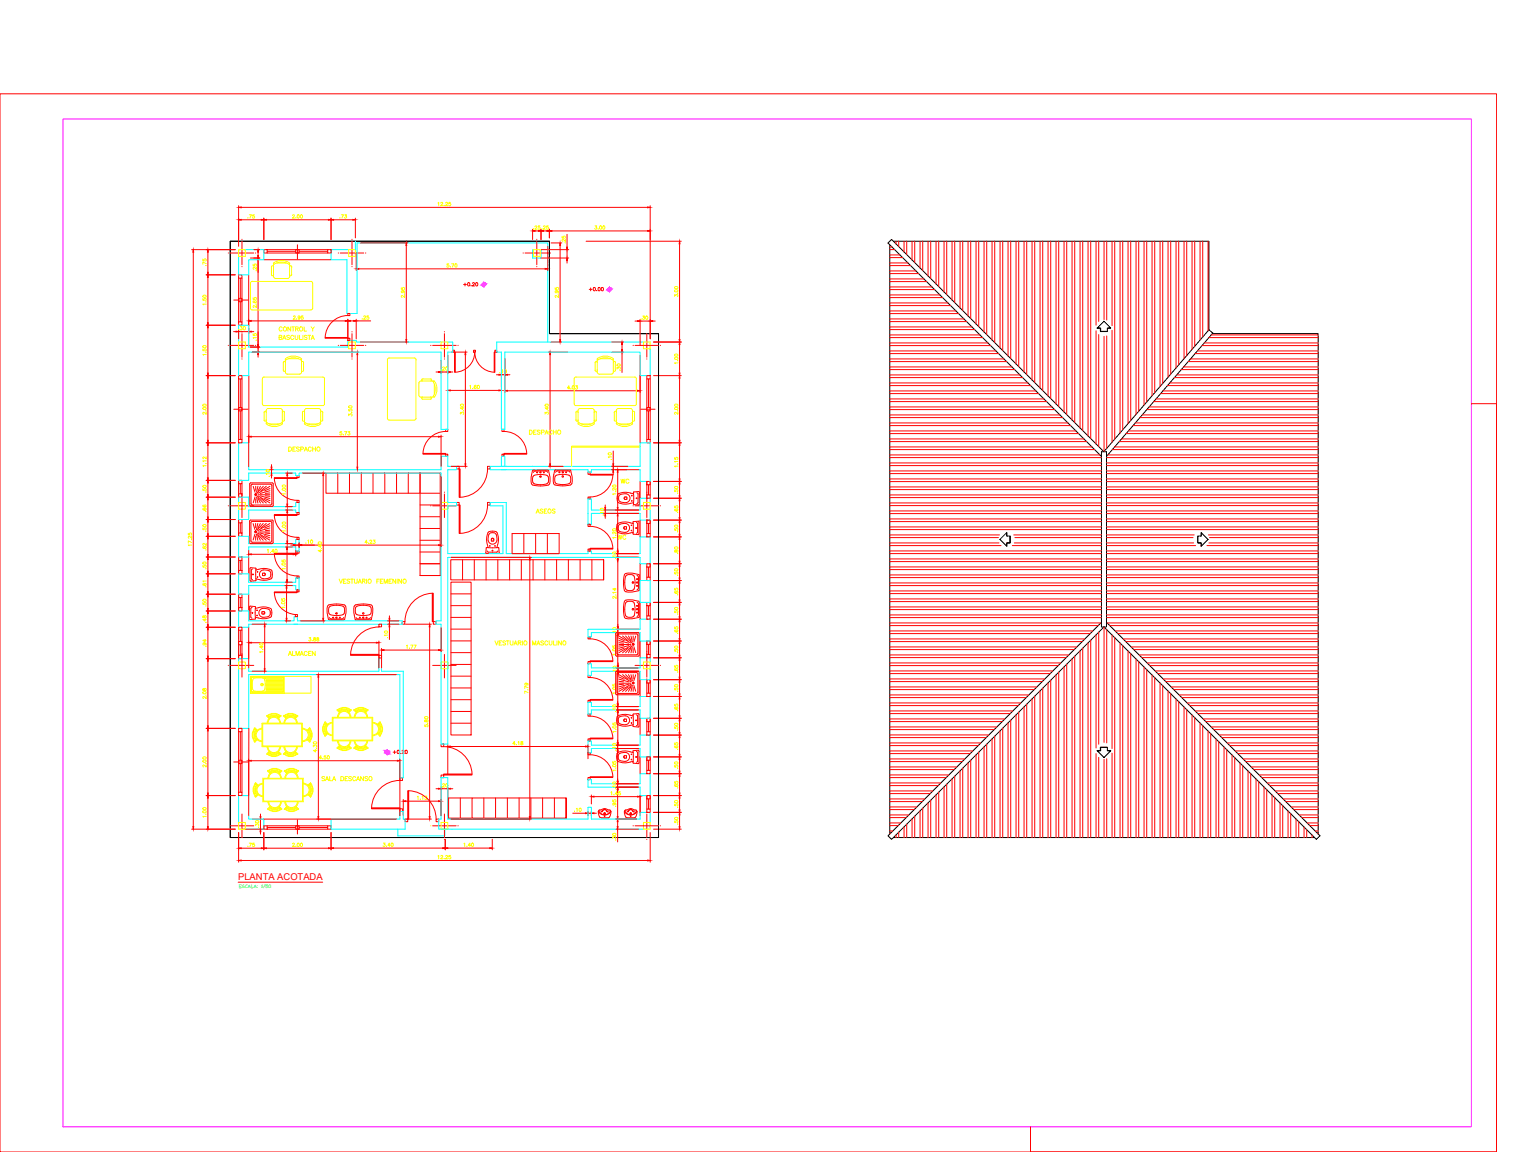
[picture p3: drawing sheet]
<svg xmlns="http://www.w3.org/2000/svg" width="610mm" height="457mm" viewBox="0 0 610 457" stroke-linecap="round" stroke-linejoin="round" font-family="sans-serif">
<defs><g id="words">
<g font-size="4.9" fill="#ff0">
<text x="109.4" y="132.6">CONTROL Y</text>
<text x="208.8" y="173.6">DESPACHO</text>
<text x="113.2" y="180.3">DESPACHO</text>
<text x="245.2" y="193">WC</text>
<text x="211.7" y="205">ASEOS</text>
<text x="113.2" y="261.4">ALMACEN</text>
</g>
<g font-size="4.4" fill="#ff0">
<text x="97" y="87.8">.75</text>
<text x="114.7" y="87.8">2.00</text>
<text x="176" y="107.2">5.70</text>
<text x="102.7" y="108.7" transform="rotate(-90 102.7 108.7)">.25</text>
<text x="115" y="128.1">2.95</text>
<text x="142.5" y="128.1">.25</text>
<text x="109.4" y="135.8">BASCULISTA</text>
<text x="269.9" y="204.6" transform="rotate(-90 269.9 204.6)">.65</text>
<text x="269.9" y="212.4" transform="rotate(-90 269.9 212.4)">.50</text>
<text x="128.4" y="220.5" transform="rotate(-90 128.4 220.5)">4.40</text>
<text x="143.6" y="217">4.23</text>
<text x="269.9" y="229.7" transform="rotate(-90 269.9 229.7)">.50</text>
<text x="245.5" y="238.8" transform="rotate(-90 245.5 238.8)">2.14</text>
<text x="269.9" y="237.4" transform="rotate(-90 269.9 237.4)">.65</text>
<text x="269.9" y="245.2" transform="rotate(-90 269.9 245.2)">.50</text>
<text x="154.9" y="254.4" transform="rotate(-90 154.9 254.4)">.10</text>
<text x="269.9" y="252.6" transform="rotate(-90 269.9 252.6)">.65</text>
<text x="269.9" y="260.3" transform="rotate(-90 269.9 260.3)">.50</text>
<text x="269.9" y="268.1" transform="rotate(-90 269.9 268.1)">.65</text>
<text x="269.9" y="283.3" transform="rotate(-90 269.9 283.3)">.65</text>
<text x="269.9" y="291" transform="rotate(-90 269.9 291)">.50</text>
<text x="269.9" y="298.8" transform="rotate(-90 269.9 298.8)">.65</text>
<text x="269.9" y="314" transform="rotate(-90 269.9 314)">.65</text>
<text x="269.9" y="321.7" transform="rotate(-90 269.9 321.7)">.50</text>
<text x="269.9" y="328.4" transform="rotate(-90 269.9 328.4)">.50</text>
<text x="97" y="337.3">.75</text>
<text x="114.7" y="337.3">2.00</text>
<text x="150.6" y="337.3">3.40</text>
</g>
<g font-size="4.4" fill="#f00">
<text x="225.4" y="97.7" transform="rotate(-90 225.4 97.7)">.25</text>
<text x="93.5" y="132.3">.30</text>
<text x="244.1" y="215.2">WC</text>
<text x="245.5" y="223" transform="rotate(-90 245.5 223)">.10</text>
<text x="245.5" y="252.9" transform="rotate(-90 245.5 252.9)">.10</text>
<text x="245.5" y="268.5" transform="rotate(-90 245.5 268.5)">.10</text>
<text x="245.5" y="283.6" transform="rotate(-90 245.5 283.6)">.10</text>
<text x="245.5" y="299.2" transform="rotate(-90 245.5 299.2)">.10</text>
</g>
<g font-size="4" fill="#ff0">
<text x="210.6" y="92.1">.25</text>
<text x="213.8" y="92.1">.25</text>
<text x="234.9" y="92.1">3.00</text>
<text x="82.5" y="106.5" transform="rotate(-90 82.5 106.5)">.75</text>
<text x="82.5" y="122.4" transform="rotate(-90 82.5 122.4)">1.50</text>
<text x="82.5" y="142.2" transform="rotate(-90 82.5 142.2)">1.50</text>
<text x="246.9" y="148.5" transform="rotate(-90 246.9 148.5)">.30</text>
<text x="82.5" y="165.8" transform="rotate(-90 82.5 165.8)">2.00</text>
<text x="218.4" y="165.8" transform="rotate(-90 218.4 165.8)">3.40</text>
<text x="243.4" y="183.8" transform="rotate(-90 243.4 183.8)">.10</text>
<text x="82.5" y="186.3" transform="rotate(-90 82.5 186.3)">1.12</text>
<text x="82.5" y="196.5" transform="rotate(-90 82.5 196.5)">.50</text>
<text x="82.5" y="204.3" transform="rotate(-90 82.5 204.3)">.66</text>
<text x="240.2" y="205.7" transform="rotate(-90 240.2 205.7)">.10</text>
<text x="82.5" y="212" transform="rotate(-90 82.5 212)">.50</text>
<text x="82.5" y="219.4" transform="rotate(-90 82.5 219.4)">.62</text>
<text x="82.5" y="226.8" transform="rotate(-90 82.5 226.8)">.50</text>
<text x="82.5" y="234.2" transform="rotate(-90 82.5 234.2)">.61</text>
<text x="82.5" y="241.7" transform="rotate(-90 82.5 241.7)">.50</text>
<text x="82.5" y="248.4" transform="rotate(-90 82.5 248.4)">.48</text>
<text x="82.5" y="257.9" transform="rotate(-90 82.5 257.9)">.94</text>
<text x="105.1" y="260.3" transform="rotate(-90 105.1 260.3)">1.40</text>
<text x="82.5" y="278.3" transform="rotate(-90 82.5 278.3)">2.08</text>
<text x="202.1" y="296.7">4.18</text>
<text x="82.5" y="305.5" transform="rotate(-90 82.5 305.5)">2.00</text>
<text x="125.6" y="302.3">4.50</text>
<text x="245.2" y="314.3" transform="rotate(-90 245.2 314.3)">.10</text>
<text x="226.8" y="323.1">.10</text>
<text x="82.5" y="325.6" transform="rotate(-90 82.5 325.6)">1.00</text>
<text x="245.2" y="334.8" transform="rotate(-90 245.2 334.8)">.30</text>
</g>
<g font-size="4" fill="#f00">
<text x="154.9" y="300.2">+0.20</text>
<text x="245.2" y="321.4" transform="rotate(-90 245.2 321.4)">.95</text>
</g>
<text font-size="3.7" fill="#f00" x="94.5" y="349.3">PLANTA ACOTADA</text>
<text font-size="1.8" fill="#0f0" x="94.7" y="352.3">ESCALA: 1/50</text>
</g></defs>
<g fill="none" stroke="#000" stroke-width=".4">
<path d="M353.1 97.2v233.8M354.6 95.7h125.2v35.2l1.5 1.3-42.2 48.9M435.5 130.2l1.2 .1v1.3l2.8-.1M438.1 127.5l2.7 2.7h-1.3v1.3h-2.7v-1.3h-1.3zM440.8 130.2l-1.3 .1M479.8 130.9l-41.7 48.4-84.3-84.3-1.4 1.5 84.7 84.7M481.1 132.4h42v198.6M437.1 179.3h2v69.5h-2zM399.5 211.4v1.3h1.4v2.7h-1.4v1.3l-2.6-2.6zM399.5 211.4l.1 1.3M400.9 212.7v2.8h-1.3l-.1 1.2M475.4 212.7l-.1 2.8h1.4l.1 1.2"/>
<path d="M476.8 211.4l2.6 2.7-2.6 2.6v-1.3h-1.4v-2.7h1.4zM476.8 211.4l-.1 1.3M437.1 247l-84.7 84.7 1.4 1.4 84.3-84.3 84.3 84.3 1.5-1.4-84.8-84.7M435.5 298h1.3v-1.3h2.7v1.3h1.3l-2.7 2.7zM439.5 297.9l1.3 .1M439.5 296.7l-2.8-.2v1.4l-1.2 .1M95.5 332.4h-4.1v-236.7h126.6v36.7h43.4v200h-14.9M103.4 332.4h9.8M122.5 332.4h26.6M158.6 332.4h82.1M354.6 332.4h167.1"/>
</g>
<g fill="none" stroke="#f00" stroke-width=".4">
<path d="M0 37.2h594v420h-594zM76.1 99.1h17.3M94.7 81.6v16.1M95.7 87.2h8M95.7 82.3h161.3M96 95v.1M96 95.7v9.4M100.7 99.1h2.4M104.7 99.1h1.3v1.3h-1.3zM104.7 86.6v8.5M105.7 87.2h24.7M106 99.7h11.4"/>
<path d="M106 99.1h24M117.4 99.1h1.3v1.3h-1.3zM118 97.2v5.6M118.7 99.7h11.3M130 99.1h1.4v1.3h-1.4zM131.4 86.6v8.5M132.4 87.2h7.6M139.7 95v.1M139.7 95.7v9.4M141 86.6v7.8M143 96.4h18.9M161.2 97.4v37.3"/>
<path d="M211.4 91v4.1M213 95v.1M213 95.7v9.4M214.7 99.1h11M214.7 91v4.1M217.4 97.7v9.7M218 91v3.4M218.7 96.4h4.3M219 91.7h38M222.3 97.4v37.3M225 99.1v3.3M232.6 95.7h37.8"/>
<path d="M258 81.6v52.9M269.7 96.8v37.9M353.1 98h.9M353.1 99.1h1.9M355.6 95.7v1.1M356.7 95.7v2.2M358.8 95.7v4.3M359.9 95.7v5.3M362 95.7v7.5M363 95.7v8.5M365.1 95.7v10.6M366.2 95.7v11.7"/>
<path d="M368.3 95.7v13.8M369.4 95.7v14.9M371.5 95.7v17M372.6 95.7v18M374.7 95.7v20.2M375.7 95.7v21.2M377.8 95.7v23.3M378.9 95.7v24.4M381 95.7v26.5M382.1 95.7v27.6M384.2 95.7v29.7M385.3 95.7v30.7"/>
<path d="M387.4 95.7v32.9M388.4 95.7v33.9M390.5 95.7v36M391.6 95.7v37.1M393.7 95.7v39.2M394.8 95.7v40.3M396.9 95.7v42.4M398 95.7v43.4M400.1 95.7v45.6M401.1 95.7v46.6M403.2 95.7v48.7M404.3 95.7v49.8"/>
<path d="M406.4 95.7v51.9M407.5 95.7v53M409.6 95.7v55.1M410.7 95.7v56.1M412.8 95.7v58.3M413.8 95.7v59.3M415.9 95.7v61.4M417 95.7v62.5M419.1 95.7v64.6M420.2 95.7v65.7M422.3 95.7v67.8M423.4 95.7v68.8"/>
<path d="M425.5 95.7v71M426.5 95.7v72M428.6 95.7v74.1M429.7 95.7v75.2M431.8 95.7v77.3M432.9 95.7v78.4M435 95.7v33.4M436.1 95.7v31.9M438.2 95.7v31.1M439.2 95.7v31.3M441.3 95.7v33.6M442.4 95.7v78.6"/>
<path d="M444.5 95.7v76.1M445.6 95.7v74.9M447.7 95.7v72.4M448.8 95.7v71.2M450.9 95.7v68.7M451.9 95.7v67.5M454 95.7v65.1M455.1 95.7v63.8M457.2 95.7v61.4M458.3 95.7v60.2M460.4 95.7v57.7M461.5 95.7v56.5"/>
<path d="M463.6 95.7v54M464.6 95.7v52.8M466.7 95.7v50.3M467.8 95.7v49.1M469.9 95.7v46.6M471 95.7v45.4M473.1 95.7v43M474.2 95.7v41.7M476.3 95.7v39.3M477.3 95.7v38.1M479.4 95.7v35.6M76.7 100.1v228"/>
<path d="M81.8 109.1h11.6M82.5 100.1v8M82.5 110.1v18M90.6 100.4h.1M91.4 100.4h9.3M92.8 119.1h5.6M94.7 109.1h1.3v1.3h-1.3zM94.7 118.4h1.3v1.3h-1.3zM94.7 110.4v17.3M95.4 110.4v8M95.4 119.7v8M96 105.7v.2"/>
<path d="M96 110.4v17.3M98.7 109.1v27.3M101.4 100.4h.1M102.4 100.1v1.3M102.4 103.4v33.3M104.7 103.1h26.7M106 100.4h24M134.2 100.4h.2M135 100.4h9.4M139.7 105.7v.2M141.4 100.4v7M142.4 106.7h74"/>
<path d="M145 100.4h.2M184 112.9h1.1M184.6 112.4v1.1M187 113.4h.1M187.5 112.5l.3-.3 .5 .2-.8 1.1h.9M207.6 100.4h.1M208.4 100.4h9.3M213 105.7v.2M214.7 102.4h11M218.4 100.4h.1M225 103.4v1M233.8 114.9h1.2"/>
<path d="M234.4 114.3v1.1M236.8 115.3h.1M353.1 101.2h4.1M353.1 104.4h7.2M353.1 107.5h10.4M353.1 110.7h13.6M353.1 113.9h16.8M353.1 117.1h19.9M353.1 102.2h5.1M353.1 105.4h8.3M353.1 108.6h11.5M353.1 111.8h14.6"/>
<path d="M353.1 114.9h17.8M353.1 118.1h21M81.8 129.1h11.6M82.5 130.1v18M90.6 137.1h.1M91.4 137.1h9.3M94.7 130.9v3.6M96 132.4v9.4M99.4 137.8h3.7M99.7 127.4h37.3M99.7 131.6h1M100 139.7h42.5"/>
<path d="M101.4 137.1h.1M102.4 137.8v1.9M129 133.9h9v.3h-9zM134.2 137.1h.2M135 137.1h9.4M138 124.4h.9v.8h-.9zM138 134.2h.9v.9h-.9zM138 126.7v7.8M138.1 125.2a9 9 0 0 0-9 8.7M139 127.4h1.4M139.7 131.6v.1M139.7 132.4v9.4"/>
<path d="M141.4 126.7v7.8M143 135.7h18.9M145 137.1h.2M170.9 137.1h.1M171.7 137.1h9.3M176.4 131.6v.1M176.4 132.4v9.4M179 139.7h6.4M179.7 139h.7v.7h-.7zM180.4 139.7h.3v8h-.3zM181.7 137.1h.1M188 139h.7v.7h-.7z"/>
<path d="M196.1 139.7h.3v8h-.3zM196.4 139h.7v.7h-.7zM217.7 139.7h7.7M218.7 135.7h4.3M242.8 139.7h4.7M242.8 135.7h4.7M246.9 136.7v2M246.9 139.7v8.1M251.2 137.1h.2M252 137.1h9.4M252 127.4h1M254 126.7v10.4"/>
<path d="M254 127.4h4M256.7 132.4v9.4M259 127.4h1M259.4 135.7h11M262 137.1h.2M269.7 136.7v11.4M353.1 120.2h23.1M353.1 123.4h26.3M353.1 126.6h29.5M353.1 129.8h32.6M353.1 132.9h35.8M353.1 136.1h39"/>
<path d="M353.1 139.3h42.2M353.1 121.3h24.2M353.1 124.5h27.3M353.1 127.6h30.5M353.1 130.8h33.7M353.1 134h36.9M353.1 137.2h40M435 131.3v44.9M436.1 132.8v44.4M438.2 133.5v45.7M439.2 133.3v44.6M441.3 131.1v44.4"/>
<path d="M475.2 139.3h47.9M477 137.2h46.1M477.9 136.1h45.2M479.8 134h43.3M480.7 132.9h42.4M81.8 149.1h11.6M82.5 150.1v24.7M94.7 149.1h1.3v1.3h-1.3zM94.7 150.4v24M95.4 150.4v11.3M96 142.4v.1M96 150.4v24"/>
<path d="M98.8 149.1l-.1 36M102.4 140.7v1.1M139.7 142.4v.1M141.8 140.7v44.7M173 147.6h1M175 143.2v5.1M175 147.6h2.7M176.4 142.4v.1M177.7 141.1v7.2M178.7 147.6h1M178.7 154.9h19.3M180.7 147.7a8 8 0 0 0 7.7-8 8 8 0 0 0 7.7 8"/>
<path d="M184.7 140.7v43.4M197 148.7h1M199 142.4v13.2M199 148.7h1.3M200.3 142.4v13.4M201.4 148.7h1M201.4 155.1h51.6M218.3 140.7v43.4M254 141.1v34.6M256.7 149.1h1.3v1.3h-1.3zM256.7 142.4v.1M256.7 150.4v24"/>
<path d="M257.4 150.4v11.3M258 150.4v24M259.4 149.1h11M269.7 150.1v24.7M353.1 142.5h45.3M353.1 145.6h48.5M353.1 148.8h51.7M353.1 152h54.9M353.1 155.2h58M353.1 158.3h61.2M353.1 140.3h43.2M353.1 143.5h46.4"/>
<path d="M353.1 146.7h49.6M353.1 149.9h52.7M353.1 153h55.9M353.1 156.2h59.1M353.1 159.4h62.3M457.9 159.4h65.2M458.8 158.3h64.3M460.6 156.2h62.5M461.5 155.2h61.6M463.3 153h59.8M464.2 152h58.9M466.1 149.9h57"/>
<path d="M467 148.8h56.1M468.8 146.7h54.3M469.7 145.6h53.4M471.6 143.5h51.5M472.5 142.5h50.6M474.3 140.3h48.8M81.8 175.7h11.6M82.5 176.7v13M92.8 162.4h5.6M94.7 161.7h1.3v1.4h-1.3zM94.7 174.4h1.3v1.3h-1.3zM95.4 163.1v11.3"/>
<path d="M99.7 173.3h74.3M167.9 179.9h9v.4h-9zM175 172.7v12.4M176.9 170.4h.8v.8h-.8zM176.9 171.2a9 9 0 0 0-9 8.7M199.2 170.4h.8v.8h-.8zM200 179.9h9v.4h-9zM200 171.2a9 9 0 0 1 9 8.7M254.3 162.4h5.7M256.7 161.7h1.3v1.4h-1.3zM256.7 174.4h1.3v1.3h-1.3zM257.4 163.1v11.3"/>
<path d="M259.4 175.7h11M269.7 176.7v13.4M353.1 161.5h64.4M353.1 164.7h67.6M353.1 167.9h70.7M353.1 171h73.9M353.1 174.2h77.1M353.1 177.4h80.3M353.1 162.6h65.4M353.1 165.7h68.6M353.1 168.9h71.8M353.1 172.1h75"/>
<path d="M353.1 175.3h78.1M353.1 178.4h81.3M441.5 178.4h81.6M442.4 177.4h80.7M444.2 175.3h78.9M445.1 174.2h78M446.9 172.1h76.2M447.8 171h75.3M449.7 168.9h73.4M450.6 167.9h72.5M452.4 165.7h70.7M453.3 164.7h69.8"/>
<path d="M455.1 162.6h68M456 161.5h67.1M584 160.2h10v297h-185v-10M81.8 197.3h11.6M81.8 190.6h11.6M82.5 198.3v6.9M94.7 196h1.3v1.3h-1.3zM94.7 190.6h1.3v1.4h-1.3zM94.7 192v5.3M95.4 192v4M96 192v13.4M99.1 192v8.6"/>
<path d="M99.1 192l.4-.4h8.5l.4 .4M100.2 192.2h7.2l.5 .5M100.2 192.2l-.6 .5v7.2l.6 .5M100.5 193l.7 2.4M101.2 197.2l-.7 2.4M101.5 193v1.6M101.5 198v1.6M101.8 197.2l.6 2.4M102.1 197l2.4 2.6M102.3 196.8l4.8 2.8M102.4 193l-.6 2.4M102.4 197.7l1 1.9"/>
<path d="M102.4 196.4h4.7M103.3 196.8l3.8 1M103.4 193l-1 1.9M103.5 197.8l2.2 1.8M104.5 193l-2.4 2.6M105 197.8l2.1 .9M105.3 196.8l1.8 .2M105.7 186.4h2.7M105.7 193l-2.2 1.8M107.1 193l-4.8 2.8M107.1 195.6l-1.8 .2M107.1 194.8l-3.8 1"/>
<path d="M107.1 193.9l-2.1 .9M107.8 184.4v1M107.8 186.4v1.3M107.8 188.7v1M107.9 192.7v7.2M107.9 199.9l-.5 .5h-7.2M108.4 192v8.6M108.9 189.6h9v.3h-9zM108.9 189.9a9 9 0 0 0 9 8.7M113.3 187.7h2.7M114 188.7v11.4M117.9 198.6h.8v.8h-.8z"/>
<path d="M117.9 188.7h.8v.9h-.8zM120 187.7h8.9M128.3 188.7v56.7M129.4 187.7h37.3v8h-37.3zM134 187.7v8M138.7 187.7v8M143.4 187.7v8M148 187.7v8M152.7 187.7v8M157.4 187.7v8M162 187.7v8M166.7 187.7h8v40.7h-8z"/>
<path d="M166.9 195.7h8M175 189.1v27.9M176.4 195.3v.1M176.4 196.1v9.3M176.9 180.3h.8v.8h-.8zM179 185.1h6.4M181.2 199.4h1v1h-1zM181.2 185.1h1v1h-1zM182.2 186.1h.4v11.3h-.4zM193.5 199.4h1v1h-1zM193.5 186.1a11.3 11.3 0 0 1-10.9 11.3M193.5 185.1h1v1h-1z"/>
<path d="M199.2 180.3h.8v.8h-.8zM211.5 189.2a2.02 2.02 0 0 0 0 2.2 2.02 2.02 0 0 0 2 .9l1 .1a3.4 3.4 0 0 0 3-.9M211.5 189.2a5.1 5.1 0 0 1 4.5-.8l1 .2 .5 .6M211.6 186.6h5.9l.2 .2a8.7 8.7 0 0 1 .4 5.4 9.2 9.2 0 0 1-7.1 0 8.9 8.9 0 0 1 .3-5.4l.3-.2M211.7 187.5l.9-.6 4.2 .1 .6 .5M217.6 189.2v2.3M217.7 185.1h5.9M220.1 186.8a8.9 8.9 0 0 0-.3 5.3l.5 .4 2 .3 4.1-.3M220.1 186.8l.3-.2h5.9l.2 .2M220.4 188.9l.9-.4 2-.2a3.6 3.6 0 0 1 3 .8 2.09 2.09 0 0 1-1 3l-2 .2a3.5 3.5 0 0 1-3-.8l-.2-1.5zM220.5 187.5l.6-.6h4.2l.9 .6M226.5 186.8l.6 2.8-.1 2.3"/>
<path d="M227 191.8l-.6 .7M233.4 197.3h.8v.8h-.8zM233.4 187.4h.8v.8h-.8zM234.2 188.2h9v.4h-9zM242.7 186.4h10.7M242.7 185.1h6.5M243.2 188.5a9 9 0 0 1-9 8.7M243.4 185.1v1.3M243.4 187.4v1M245.2 187.4v14M246.2 199.2a2.45 2.45 0 0 0 3.8-1.5 2.5 2.5 0 0 0-4.2-1.1l-.3 1.7 .8 .9M248.2 197.2l-.4 .5 .4 .5"/>
<path d="M248.8 197.4a.63 .63 0 0 0-.9-.1 .63 .63 0 0 0 0 .9 .63 .63 0 0 0 .9-.1v-.7M251.4 196a6.2 6.2 0 0 0-6.3 .4l-.2 1.3a1.76 1.76 0 0 0 1.9 2.2l2.1 .2 2.5-.6M251.4 196v3.5M251.4 196l.1-.7 2.2-.1v5h-2.2l-.1-.7M252.7 195.6l.5 .4v3.4l-.5 .5M254 191.1v6.6M256.7 196.4h1.3v1.3h-1.3zM256.7 191.1h1.3v1.3h-1.3zM256.7 191.1v14.3M257.4 192.4v4M258 191.1v5.3M259.4 191.1h11"/>
<path d="M259.4 197.7h11M269.7 192.1v4.6M353.1 180.6h83.4M353.1 183.7h84M353.1 186.9h84M353.1 190.1h84M353.1 193.3h84M353.1 196.4h84M353.1 199.6h84M353.1 181.6h84M353.1 184.8h84M353.1 188h84"/>
<path d="M353.1 191.1h84M353.1 194.3h84M353.1 197.5h84M439.1 183.7h84M439.1 186.9h84M439.1 190.1h84M439.1 193.3h84M439.1 196.4h84M439.1 199.6h84M439.1 181.6h84M439.1 184.8h84M439.1 188h84"/>
<path d="M439.1 191.1h84M439.1 194.3h84M439.1 197.5h84M439.6 180.6h83.5M81.8 206.2h11.6M81.8 212.9h11.6M90.6 200.7h.1M91.4 200.7h9.3M94.7 211.5h1.3v1.4h-1.3zM94.7 206.2h1.3v1.3h-1.3zM94.7 207.5v5.4M95.4 207.5v4"/>
<path d="M96 207.5v4M98.7 218.4v2.3M99.1 206.8v8.5M99.1 215.3l.4 .4M99.1 200.6l.4 .4M99.5 206.4h8.5M99.5 215.8h8.5M99.5 206.4l-.4 .4M99.5 201h8.5M99.7 207.2l.4-.3 7.5 .1 .3 .5-.1 7.4-.5 .3-7.4-.1-.3-.4zM99.7 220h16.7M100.5 207.8l.7 2.4"/>
<path d="M101.2 212l-.7 2.3M101.5 207.8v1.6M101.5 212.7v1.7M101.8 212l.5 2.4M102.1 211.8l2.4 2.6M102.3 211.5l4.8 2.9M102.3 207.8l-.5 2.4M102.3 212.5l1 1.9M102.4 211.1h4.7M103.2 211.5l3.9 1.1M103.3 207.8l-1 1.9M103.5 212.5l2.2 1.9"/>
<path d="M104.5 207.8l-2.4 2.5M105 212.6l2.1 .9M105.3 211.5l1.8 .3M105.7 207.8l-2.2 1.8M107.1 207.8l-4.8 2.8M107.1 210.4l-1.8 .2M107.1 209.5l-3.9 1.1M107.1 208.7l-2.1 .9M108 206.4l.4 .4v8.5l-.4 .4M108.4 200.6l-.4 .4M108.9 219.6h9v.3h-9zM108.9 204.2h9v.4h-9z"/>
<path d="M108.9 219.9a9 9 0 0 0 9 8.7M108.9 204.5a9 9 0 0 0 9 8.7M113.2 217.1h2.8M113.3 201.1h2.7M113.3 202.4h2.7M113.3 215.8h2.7M113.9 218.1v12M114 203.4v11.3M115.4 216.3h1M117.4 217v.1M117.4 218.4v2.3M117.4 216.3h1.3"/>
<path d="M117.9 218.7h.8v.9h-.8zM117.9 203.4h.8v.8h-.8zM117.9 213.3h.8v.8h-.8zM118.7 215.4v2M119.7 216.3h54.3M166.7 200.4h8M166.7 219.1h8M166.7 214.4h8M166.7 209.7h8M166.7 205.1h8M170.9 200.7h.1M171.7 200.7h9.3"/>
<path d="M182.2 200.4h.4v11.3h-.4zM193.1 217.3h4.7l.3 2.2-.3 .2-4.8-.1zM193.4 218.6l.4 .5h3.3l.5-.5M193.5 200.4a11.3 11.3 0 0 1-10.9 11.3M194 212.2l-.3 2.2M194.2 211h2.6M194.2 211a5.1 5.1 0 0 0-.8 5.2l.3 1.2M194.9 211.4l-.9 .8M194.9 211.4h.4a1.64 1.64 0 0 1 1.9 2.1 1.82 1.82 0 0 1-1.2 2.4 1.82 1.82 0 0 1-2.3-1.5M195 214.1l.5-.4 .5 .4M195 213.9a.6 .6 0 0 1 .9-.1 .6 .6 0 0 1-.1 .9l-.8-.1M195 213.9v.7"/>
<path d="M196.8 211a5.1 5.1 0 0 1 .7 5.2M197.5 216.2l-.3 1.2M203.2 211.8h18.7v7.9h-18.7zM207.9 211.8v7.9M212.6 211.8v7.9M217.2 211.8v7.9M233.4 208.1h.8v.8h-.8zM233.4 217.9h.8v.8h-.8zM234.2 217.6h9v.3h-9zM234.2 208.9a9 9 0 0 1 9 8.7M239.5 203.8h13.9M239.5 202.4h13.9"/>
<path d="M244.5 219.7h8.9M245.2 204.7v14M246.1 211a1.77 1.77 0 0 1-.6-2.2 1.77 1.77 0 0 1 1.9-1 1.82 1.82 0 0 1 2.4 1.2 1.82 1.82 0 0 1-1.5 2.3M247.9 210h.7v-.8a.58 .58 0 0 0-.8-.1 .58 .58 0 0 0 0 .9M248 209l-.4 .5 .4 .5M250.1 207.5a5.1 5.1 0 0 0-5.2 .7v2.6M250.1 207.5l1.1 .3M251.2 200.7h.2M251.2 211.3l-1.1 .2M251.4 207h2.2v4.9l-.3 .3-2.1-.4M251.4 207l-.2 4.8M252 200.7h9.4"/>
<path d="M252.6 207.4l.5 .4M253 207.8v3.4M253.1 211.2l-.5 .4M254 206.4v6.7M256.7 206.4h1.3v1.4h-1.3zM256.7 211.8h1.3v1.3h-1.3zM256.7 206.1v.1M256.7 206.4v5.4M257.4 207.8v4M258 206.4v5.4M259.4 213.1h11M259.4 206.4h11"/>
<path d="M262 200.7h.2M269.7 214.1v8.6M353.1 202.8h84M353.1 206h84M353.1 209.1h84M353.1 212.3h43.6M353.1 215.5h43.4M353.1 218.7h84M353.1 200.7h84M353.1 203.8h84M353.1 207h84M353.1 210.2h84"/>
<path d="M353.1 213.4h43.2M353.1 216.5h44.2M353.1 219.7h84M401.8 216.5h35.3M402.3 212.3h34.8M402.5 215.5h34.6M402.8 213.4h34.3M439.1 202.8h84M439.1 206h84M439.1 209.1h84M439.1 212.3h34.8M439.1 215.5h34.6"/>
<path d="M439.1 218.7h84M439.1 200.7h84M439.1 203.8h84M439.1 207h84M439.1 210.2h84M439.1 213.4h34.4M439.1 216.5h35.4M439.1 219.7h84M479 216.5h44.1M479.6 212.3h43.5M479.8 215.5h43.3M480 213.4h43.1"/>
<path d="M81.8 227.7h11.6M81.8 221.1h11.6M81.8 235.8h11.6M94.7 226.4h1.3v1.3h-1.3zM94.7 221.1h1.3v1.3h-1.3zM94.7 235.8h1.3v1.4h-1.3zM94.7 222.4v5.3M94.7 237.2v5.3M95.4 222.4v4M95.4 237.2v4M96 222.4v4M96 237.2v4"/>
<path d="M98.7 221.1v6.6M98.7 235.8v6.7M100.3 225.8l-.5 .5v3.3l.5 .5M101.4 225.5h-2.1l-.1 4.9M101.4 225.5l.2 .7M101.6 226.2v3.5M101.6 229.7l-.2 .7-1.9 .2-.3-.3M101.6 226.2a6.3 6.3 0 0 1 6.3 .4l.2 1.4a1.76 1.76 0 0 1-1.9 2.2l-2.1 .1-2.5-.6M103.4 226.8a2.82 2.82 0 0 1 4.1 .6v.4a1.62 1.62 0 0 1-2.1 1.9 1.84 1.84 0 0 1-2.1-.7 1.84 1.84 0 0 1 .1-2.2zM104.2 227.5a.64 .64 0 0 1 1 0 .64 .64 0 0 1-.1 .9 .64 .64 0 0 1-.9-.1zM104.8 227.5l.4 .5-.4 .5M108.9 234.9h9v.3h-9z"/>
<path d="M108.9 235.2a9 9 0 0 0 8.3 8.7M113.1 232.4h2.9M113.2 231.1h2.8M113.7 233.4v12M117.9 234.1h.8v.8h-.8zM117.9 228.6h.8v.8h-.8zM166.7 223.7h8M166.7 228.4h8M171.6 235.4h.4v11.3h-.4zM171.6 235.4a11.3 11.3 0 0 0-10.9 11.3M178.9 222.1h60.7v8h-60.7zM179 231h8v60.7h-8z"/>
<path d="M179 235.7h8M179 221.2h31.9M183.6 222.1v8M188.2 222.1v8M192.9 222.1v8M197.6 222.1v8M202.2 222.1v8M206.9 222.1v8M210.3 222.2v101.9M211.6 222.1v8M216.2 222.1v8M220.9 222.1v8"/>
<path d="M225.6 222.1v8M230.2 222.1v8M234.9 222.1v8M239.6 222.1v8M244.5 221.1h8.9M244.5 221.2h8.2M245.2 222.2v26.6M247.8 238.8l-.4 3 .4 3.1M247.8 228.2l-.4 3 .4 3.1M247.8 238.8a3.7 3.7 0 0 1 4-.5l1.9 .6-.2 6.1M247.8 228.2a3.7 3.7 0 0 1 4-.5l1.9 .6v6l-1.9 .5a5.4 5.4 0 0 1-3.9-.3l-.1-.2M248.3 239.3l-.4 2.5 .4 2.5"/>
<path d="M248.3 228.7l-.4 2.5 .4 2.5M248.3 239.4a2.13 2.13 0 0 1 2.7-.6 2.13 2.13 0 0 1 1 2.5v.5a3.4 3.4 0 0 1-.8 3M248.3 228.7a2.13 2.13 0 0 1 2.7-.5 2.13 2.13 0 0 1 1 2.5v.5a3.4 3.4 0 0 1-.8 3 2.29 2.29 0 0 1-2.9-.5M252.8 239l.6 .6v4.2l-.6 .9M252.8 228.4l.6 .6v4.2l-.6 .9M254 223.7v6.7M254 239.1v6.6M256.7 239.1h1.3v1.3h-1.3zM256.7 229.1h1.3v1.3h-1.3zM256.7 223.7h1.3v1.4h-1.3zM256.7 225.1v4M257.4 225.1v4"/>
<path d="M258 223.7v5.4M258 239.1v5.3M259.4 239.1h11M259.4 230.4h11M259.4 223.7h11M353.1 221.8h84M353.1 225h84M353.1 228.2h84M353.1 231.4h84M353.1 234.5h84M353.1 237.7h84M353.1 222.9h84"/>
<path d="M353.1 226.1h84M353.1 229.2h84M353.1 232.4h84M353.1 235.6h84M353.1 238.8h84M439.1 221.8h84M439.1 225h84M439.1 228.2h84M439.1 231.4h84M439.1 234.5h84M439.1 237.7h84M439.1 222.9h84"/>
<path d="M439.1 226.1h84M439.1 229.2h84M439.1 232.4h84M439.1 235.6h84M439.1 238.8h84M81.8 248.9h11.6M81.8 242.5h11.6M82.5 249.9v10.5M94.7 250.1v11.3v-1.3h1.3v1.3h-1.3M94.7 254.6h1.3v1.3h-1.3zM94.7 248.9h1.3v1.2h-1.3zM94.7 241.2h1.3v1.3h-1.3z"/>
<path d="M95.4 250.1v4.5M95.4 255.9v4.2M96 250.1v18.6M98.7 248.9v16.2M99.5 241.6v3.3l.6 .4M99.7 255.1h49.7M100 247.7h5.7M100.1 241.1l-.6 .4M101.3 241.5v3.5M101.4 240.9l-.1 .6M101.4 241l-2.1-.4-.3 .2v4.9h2.3v-.7M103.2 242a3.1 3.1 0 0 1 4 .4l.1 .6a1.64 1.64 0 0 1-2.1 2 1.84 1.84 0 0 1-2.1-.7 1.84 1.84 0 0 1 .1-2.3z"/>
<path d="M104.6 242.7l.4 .5-.4 .5M104.8 242.7a.6 .6 0 0 1 .1 1 .6 .6 0 0 1-1-.1l.1-.8h.8M105.1 248.8v16.6M107.3 241.5a7.7 7.7 0 0 0-6 0M107.3 241.4l.4 .5 .2 1.3a1.76 1.76 0 0 1-1.9 2.2l-2.1 .1-2.6-.5M113.1 246.4h2.3M117.2 243.9h.8v.9h-.8zM119.4 246.4h9.5M130 244.1l.6 1.9M130 244.1a5.1 5.1 0 0 1 .3-3.9l3.8-.5a3.5 3.5 0 0 1 3.1 1l.2 1.7-.3 1.7M130.7 240.9l.9-.5 2-.2a3.5 3.5 0 0 1 3 .9 2.09 2.09 0 0 1-1 3l-2 .2a3.5 3.5 0 0 1-3-.9l-.2-1.4zM130.7 245.1l.6 .5 4.2 .1 .9-.6"/>
<path d="M137.1 244.1l-.6 1.9h-5.9M139.1 259.7h11.3v.4h-11.3zM140.5 240.7l-.1 1.7 .2 1.7M140.6 244.1l.6 1.9h5.9l.3-.2M141.1 240.1l3.6-.4a3.5 3.5 0 0 1 3.1 1l.2 1.7-.3 1.7M141.1 240.1l-.5 .6M141.3 240.9l.9-.5 2-.2a3.5 3.5 0 0 1 3 .9 2.09 2.09 0 0 1-1 3l-2 .2a3.5 3.5 0 0 1-3-.9l-.2-1.4zM141.3 245.1l.6 .5 4.2 .1 .9-.6M147.7 244.1l-.3 1.7M150.4 247.7h1v1.1h-1zM150.4 254.4v10.7M150.4 248.8a11.3 11.3 0 0 0-11.2 10.9"/>
<path d="M151.4 257.3v7.8M152.4 258h21.6M153.9 247.7h4.4M153.9 246.4h4.4M154.6 244.4v1M154.6 246.4v1.3M159.6 246.7h1.1v1h-1.1zM161 247.7h10.2M170.5 248.8v75.3M172 246.7h1v1h-1zM175 249.1v9.6M176.4 259.7v9.3"/>
<path d="M179 245h8M179 254.4h8M179 259h8M179 249.7h8M179 240.4h8M233.4 252.8h.8v.8h-.8zM234.2 253.6a9 9 0 0 1 9 8.6M244.3 251.5v8.5M244.5 251.1h8.9M244.5 249.7h8.9M244.9 252.1v7.2l.3 .5 7.4 .1 .6-.6M245.2 252.1v12"/>
<path d="M245.4 251.6h7.2l.6 .5M245.6 254.2l3.9 1.1M245.6 253.3l2.2 1M245.7 255.1l1.8 .2M245.7 252.5l4.7 2.8M245.7 255.8h4.7M247.1 252.4l2.2 1.9M247.5 256.2l-1.8 .2M247.8 257.2l-2.2 .9M247.8 244.9a3.7 3.7 0 0 0 4 .5l1.7-.4M248.3 252.4l2.4 2.6M248.3 244.3l.5 .5"/>
<path d="M248.8 244.8h2.4M249.3 257.2l-2.2 1.9M249.4 252.4l1 1.9M249.5 256.2l-3.9 1.1M250.4 252.4l.6 2.4M250.4 257.1l-1 2M250.4 256.2l-4.7 2.8M250.7 256.5l-2.4 2.6M251 256.6l-.6 2.5M251.3 252.4v1.7M251.3 257.4v1.7M251.6 256.6l.7 2.4"/>
<path d="M252.3 252.5l-.7 2.3M253.2 252.1v7.2M253.3 251.1l.4 .4v8.5M254 254.4v6.7M256.7 254.4h1.3v1.3h-1.3zM256.7 259.7h1.3v1.4h-1.3zM256.7 244.4h1.3v1.3h-1.3zM256.7 240.4v4M256.7 254.4v14.3M257.4 240.4v4M257.4 255.7v4M258 254.4v5.3"/>
<path d="M259.4 254.4h11M259.4 245.7h11M353.1 240.9h84M353.1 244.1h84M353.1 247.2h83.8M353.1 250.4h80.6M353.1 253.6h77.5M353.1 256.8h74.3M353.1 259.9h71.1M353.1 241.9h84M353.1 245.1h84M353.1 248.3h82.7"/>
<path d="M353.1 251.5h79.6M353.1 254.6h76.4M353.1 257.8h73.2M428.6 258.3v74.1M429.7 257.3v75.1M431.8 255.1v77.3M432.9 254.1v78.3M435 252v44.9M436.1 250.9v44.5M438.2 248.9v45.7M439.1 240.9h84M439.1 244.1h84"/>
<path d="M439.1 241.9h84M439.1 245.1h84M439.2 249.9v44.9M439.4 247.2h83.7M440.4 248.3h82.7M441.3 252v45.1M442.4 253.1v79.3M442.6 250.4h80.5M443.6 251.5h79.5M444.5 255.2v77.2M445.6 256.3v76.1M445.7 253.6h77.4"/>
<path d="M446.8 254.6h76.3M447.7 258.4v74M448.8 259.4v73M448.9 256.8h74.2M450 257.8h73.1M452.1 259.9h71M81.8 261.4h11.6M82.5 262.4v25.7M90.6 264.1h.1M91.4 264.1h9.3M100 266.4h5.7M125.7 267.7h31.7"/>
<path d="M126.3 268.7v55.4M150.4 260.1h1v1h-1zM171.7 264.1h9.3M179 268.4h8M179 263.7h8M179 277.7h8M179 273h8M233.4 277.9h.8v.8h-.8zM233.4 268.1h.8v.8h-.8zM233.4 262.6h.8v.8h-.8zM234.2 277.6h9v.3h-9zM234.2 262.3h9v.3h-9z"/>
<path d="M234.2 268.9a9 9 0 0 1 9 8.7M244.4 260l.4 .4M244.5 266.4h8.9M244.5 265.1h8.9M244.8 260.4h8.5M244.9 267.5v7.2l.3 .4 7.4 .1 .6-.5M245.2 267.4v12M245.4 266.9h7.2l.6 .6M245.6 269.5l3.9 1.1M245.6 268.7l2.2 .9M245.7 270.4l1.8 .2M245.7 267.8l4.7 2.8"/>
<path d="M245.7 271.1h4.7M247.1 267.7l2.2 1.9M247.5 271.5l-1.8 .2M247.8 272.5l-2.2 1M248.3 267.7l2.4 2.6M249.3 272.5l-2.2 1.9M249.4 267.7l1 2M249.5 271.5l-3.9 1.1M250.4 267.7l.6 2.5M250.4 272.5l-1 1.9M250.4 271.5l-4.7 2.9M250.7 271.8l-2.4 2.6"/>
<path d="M251 272l-.6 2.4M251.3 267.7v1.7M251.3 272.7v1.7M251.6 272l.7 2.3M252 264.1h9.4M252.3 267.8l-.7 2.4M253.2 267.5v7.2M253.3 266.4l.4 .4v8.5l-.4 .4h-8.7l-.3-8.9M253.7 260l-.4 .4M254 269.7v6.7M256.7 269.7h1.3v1.4h-1.3zM256.7 275.1h1.3v1.3h-1.3z"/>
<path d="M256.7 269.4v.1M256.7 269.7v5.4M257.4 271.1v4M258 269.7v5.4M259.4 276.4h11M259.4 269.7h11M259.4 261.1h11M262 264.1h.2M269.7 270.7v4.7M353.1 263.1h67.9M353.1 266.3h64.8M353.1 269.5h61.6"/>
<path d="M353.1 272.6h58.4M353.1 275.8h55.2M353.1 279h52.1M353.1 261h70M353.1 264.2h66.9M353.1 267.3h63.7M353.1 270.5h60.5M353.1 273.7h57.3M353.1 276.9h54.2M407.5 279.5v52.9M409.6 277.4v55M410.7 276.3v56.1"/>
<path d="M412.8 274.2v58.2M413.8 273.1v59.3M415.9 271v61.4M417 270v62.4M419.1 267.8v64.6M420.2 266.8v65.6M422.3 264.7v67.7M423.4 263.6v68.8M425.5 261.5v70.9M426.5 260.4v72M450.9 261.6v70.8M451.9 262.6v69.8"/>
<path d="M453.1 261h70M454 264.7v67.7M455.1 265.8v66.6M455.3 263.1h67.8M456.3 264.2h66.8M457.2 267.9v64.5M458.3 269v63.4M458.4 266.3h64.7M459.5 267.3h63.6M460.4 271.1v61.3M461.5 272.1v60.3M461.6 269.5h61.5"/>
<path d="M462.7 270.5h60.4M463.6 274.3v58.1M464.6 275.3v57.1M464.8 272.6h58.3M465.8 273.7h57.3M466.7 277.4v55M467.8 278.5v53.9M468 275.8h55.1M469 276.9h54.1M471.1 279h52M81.8 289.1h11.6M82.5 290.1v24.6"/>
<path d="M94.7 289.1h1.3v1.3h-1.3zM94.7 290.4v24M95.4 290.4v11.3M96 290.4v24M98.8 289.1l-.1 34.6M175 295.3h1.1v1h-1.1zM176.1 296.3a11.3 11.3 0 0 1 11.2 10.9M177.7 295.6v11.7M178.7 296.3h53.7M179 287h8M179 282.4h8M233.4 298.7h.8v.9h-.8z"/>
<path d="M233.4 283.4h.8v.8h-.8zM233.4 293.2h.8v.9h-.8zM233.4 295.6v5.5M234.2 292.9h9v.3h-9zM234.2 299.6a9 9 0 0 1 9 8.6M234.2 284.2a9 9 0 0 1 9 8.7M244.5 297.1h8.9M244.5 295.7h8.9M244.5 281.7h8.9M244.5 280.4h8.9M244.9 284.5l-.2 1.4a1.76 1.76 0 0 0 1.9 2.2l2.1 .1 2.6-.6M245.1 298.1v12"/>
<path d="M245.2 282.7v12M245.3 298.6a7.5 7.5 0 0 1 6 .1M245.3 284.1a7.6 7.6 0 0 1 6 0M246.1 284.4a1.77 1.77 0 0 0-.6 2.1 1.77 1.77 0 0 0 1.9 1.1 1.89 1.89 0 0 0 2.5-2.1 1.89 1.89 0 0 0-2.9-1.3l-.9 .2M246.1 298.9a2.42 2.42 0 0 1 3.8 1.5 2.51 2.51 0 0 1-4.3 1.1l-.3-1.1M247.7 285.5l.9-.1v.8a.61 .61 0 0 1-.8 .1 .61 .61 0 0 1-.1-.8zM248 299.9l-.4 .5 .4 .5M248 285.4l-.4 .5 .4 .5M251.3 283.5l2.3-.1-.2 5.1-2.2-.3zM251.4 297.9l-.2 4.8M251.4 297.9h2.2v4.9l-.3 .3M252.6 298.3l.5 .4"/>
<path d="M252.6 283.7l.5 .5M253 284.2v3.3M253 298.7v3.4M253.1 287.5l-.5 .5M254 285.1v6.6M256.7 285.1h1.3v1.3h-1.3zM256.7 290.4h1.3v1.3h-1.3zM256.7 285.1v5.3M257.4 286.4v4M258 285.1v5.3M259.4 291.7h11M259.4 285.1h11"/>
<path d="M353.1 282.2h48.9M353.1 285.3h45.7M353.1 288.5h42.5M353.1 291.7h39.4M353.1 294.9h36.2M353.1 298h33M353.1 280h51M353.1 283.2h47.8M353.1 286.4h44.6M353.1 289.6h41.5M353.1 292.7h38.3M353.1 295.9h35.1"/>
<path d="M353.1 299.1h31.9M387.4 299.6v32.8M388.4 298.5v33.9M390.5 296.4v36M391.6 295.4v37M393.7 293.2v39.2M394.8 292.2v40.2M396.9 290.1v42.3M398 289v43.4M400.1 286.9v45.5M401.1 285.8v46.6M403.2 283.7v48.7"/>
<path d="M404.3 282.7v49.7M406.4 280.5v51.9M435 299.1v33.3M441.3 298.9v33.5M469.9 280.6v51.8M471 281.7v50.7M472.2 280h50.9M473.1 283.8v48.6M474.2 284.8v47.6M474.3 282.2h48.8M475.4 283.2h47.7M476.3 287v45.4"/>
<path d="M477.3 288v44.4M477.5 285.3h45.6M478.5 286.4h44.6M479.4 290.1v42.3M480.5 291.2v41.2M480.7 288.5h42.4M481.7 289.6h41.4M482.6 293.3v39.1M483.7 294.4v38M483.8 291.7h39.3M484.9 292.7h38.2M485.8 296.5v35.9"/>
<path d="M486.9 297.5v34.9M487 294.9h36.1M488.1 295.9h35M489 299.7v32.7M490.2 298h32.9M491.2 299.1h31.9M81.8 315.7h11.6M82.5 316.7v11.4M92.8 302.4h5.6M94.7 301.7h1.3v1.4h-1.3zM94.7 314.4h1.3v1.3h-1.3zM95.4 303.1v11.3"/>
<path d="M99.7 301.9h58M158.7 308.7h1v1h-1zM158.7 301.3v22.4M158.7 309.7a11.3 11.3 0 0 0-11.2 10.9M160 317.3v6.4M161 318h13M161.8 313.8h.4v11.3h-.4zM162.2 313.8a11.3 11.3 0 0 1 10.9 11.3M173 313h1M175 307.6h1.1v1h-1.1zM175 312.4v11.3M175 313h2.7"/>
<path d="M176.1 307.2h11.2v.4h-11.2zM177.7 312.4v11.3M178.7 313h1M182.7 316.7v8M187.3 316.7h-9.3v8h9.3M192 316.7v8M196.7 316.7v8M201.4 316.7v8M206 316.7v8M210.7 316.7v8M215.3 316.7v8M220 316.7v8"/>
<path d="M224.7 316.7v8h-37.4v-8h37.4v8M233.4 308.6h.8v.8h-.8zM234.2 308.3h9v.3h-9zM234.7 315.5v3.6M235.7 316.2h17.3M244.5 312.4h8.9M244.5 311.1h8.9M244.7 300.4a1.78 1.78 0 0 0 1.9 2.2l2.1 .1 2.6-.5M245.1 313.4v10.7M247.7 300h.9v.7a.61 .61 0 0 1-.8 .1 .61 .61 0 0 1-.1-.8zM251.2 302.7l2.1 .4M253.1 302.1l-.5 .4"/>
<path d="M254 300.4v6.7M254 315.5v8.2M256.7 315.7h1.3v1.4h-1.3zM256.7 305.7h1.3v1.4h-1.3zM256.7 300.4h1.3v1.3h-1.3zM256.7 300.4v5.3M256.7 315.7v5.4M257.4 301.7v4M257.4 317.1v4M258 300.4v5.3M258 315.7v5.4M259.4 315.7h11"/>
<path d="M259.4 307.1h11M259.4 300.4h11M269.7 301.4v4.7M353.1 301.2h29.8M353.1 304.4h26.7M353.1 307.6h23.5M353.1 310.7h20.3M353.1 313.9h17.1M353.1 317.1h14M353.1 302.3h28.8M353.1 305.4h25.6M353.1 308.6h22.4"/>
<path d="M353.1 311.8h19.2M353.1 315h16.1M353.1 318.1h12.9M368.3 318.6v13.8M369.4 317.6v14.8M371.5 315.5v16.9M372.6 314.4v18M374.7 312.3v20.1M375.7 311.2v21.2M377.8 309.1v23.3M378.9 308.1v24.3M381 305.9v26.5"/>
<path d="M382.1 304.9v27.5M384.2 302.8v29.6M385.3 301.7v30.7M436.1 300.6v31.8M438.2 301.3v31.1M439.2 301.1v31.3M490 300.7v31.7M492.1 302.8v29.6M493.2 303.9v28.5M493.4 301.2h29.7M494.4 302.3h28.7M495.3 306v26.4"/>
<path d="M496.4 307.1v25.3M496.5 304.4h26.6M497.6 305.4h25.5M498.5 309.2v23.2M499.6 310.2v22.2M499.7 307.6h23.4M500.8 308.6h22.3M501.7 312.4v20M502.7 313.4v19M502.9 310.7h20.2M503.9 311.8h19.2M504.8 315.5v16.9"/>
<path d="M505.9 316.6v15.8M506.1 313.9h17M507.1 315h16M508 318.7v13.7M509.1 319.8v12.6M509.2 317.1h13.9M510.3 318.1h12.8M76.1 329.1h17.3M91.4 327.7h9.3M94.7 330.4v11.8M95.7 336.6h8M96 323.1v9.3"/>
<path d="M96 329.1h8.1M100 325.1h4.1M103.4 323.1v1M103.4 325.1v4M103.4 330.1v1M104.7 327.7h1.3v1.4h-1.3zM104.7 325.1h52.7M104.7 330.4v6.9M105.7 336.6h24.7M106 328.4h11.4M106 327.7h24M106 329.1h24"/>
<path d="M117.4 327.7h1.3v1.4h-1.3zM118 325.3v5.7M118.7 328.4h11.3M130 327.7h1.4v1.4h-1.4zM131.4 330.4v6.9M132.4 336.6h43.3M147.4 320.6h11.3v.4h-11.3zM158.7 321h1v1h-1zM160.8 325.1h1v1h-1zM161.4 325.1h9.8M171.7 327.7h9.3M173.1 325.1h1v1h-1z"/>
<path d="M176.4 323.1v9.3M176.4 333.1v.1M176.7 333.1v4.2M177.7 336.6h16.7M179 325.1h31.9M181.7 327.7h.1M195.4 333.1v4.2M233.4 322.1v1.6M233.4 322.7h1.3M234.7 322.1v1.6M235.7 322.7h1M237.5 322.1a2.32 2.32 0 0 0 1 2.4"/>
<path d="M237.5 322.1l1 1 1.5 .4M237.9 321.5a1.62 1.62 0 0 0 2.1 1.9l1.3-.4 .9-1.1M238.4 321.5l-.6 .1-.3 .5M239.9 323.5l1.5-.4 1.1-1a2.32 2.32 0 0 1-1.1 2.4h-2.9M240.8 322a1.09 1.09 0 0 0-1.1-.6 1.09 1.09 0 0 0-.9 .8M240.9 321.9a1.12 1.12 0 0 0-1.1-.6 1.12 1.12 0 0 0-1 .8l-.4 .2M241.2 321.4a2.24 2.24 0 0 0-2.8 .1M244.5 329.1h8.9M244.5 325.1h8.2M245.1 326.1v2M247.8 322.1a2.32 2.32 0 0 0 1 2.4h3a2.37 2.37 0 0 0 1-2.4M247.8 322.1a3 3 0 0 0 5 0"/>
<path d="M247.8 322.1a.99 .99 0 0 1 1.3-.7 2.29 2.29 0 0 1 2.8 .1l.6 .1 .3 .5M248.3 321.5a1.59 1.59 0 0 0 2 1.9 2 2 0 0 0 2.2-1.8l-.1-.1M249.2 322.2a1.17 1.17 0 0 1 1.1-.9 1.17 1.17 0 0 1 1.2 .9M251.2 327.7h.2M251.5 322.1l.3 .2M251.5 322.1a1.22 1.22 0 0 0-1.2-.9 1.22 1.22 0 0 0-1.2 .9l-.3 .2M252 327.7h9.4M256.7 321.1h1.3v1.3h-1.3zM256.7 322.3v.1M256.7 323.1v9.3M256.7 333.1v.1M258 330.4v11.8"/>
<path d="M259.4 329.1h11M259.4 322.4h11M262 327.7h.2M353.1 320.3h10.8M353.1 323.4h7.6M353.1 326.6h4.4M353.1 329.8h1.3M353.1 321.3h9.7M353.1 324.5h6.5M353.1 327.7h3.4M353.1 330.8h.2M355.6 331.3v1.1"/>
<path d="M356.7 330.3v2.1M358.8 328.2v4.2M359.9 327.1v5.3M362 325v7.4M363 323.9v8.5M365.1 321.8v10.6M366.2 320.8v11.6M511.2 321.9v10.5M512.3 322.9v9.5M512.4 320.3h10.7M513.5 321.3h9.6M514.4 325.1v7.3"/>
<path d="M515.4 326.1v6.3M515.6 323.4h7.5M516.6 324.5h6.5M517.5 328.2v4.2M518.6 329.3v3.1M518.8 326.6h4.3M519.8 327.7h3.3M520.7 331.4v1M521.9 329.8h1.2M523 330.8h.1M94.5 350.1h33.6M95.7 341.5h161.3"/>
<circle cx="186" cy="112.8" r=".61"/>
<circle cx="189.2" cy="112.8" r=".61"/>
<circle cx="235.9" cy="114.7" r=".61"/>
<circle cx="237.8" cy="114.7" r=".61"/>
<circle cx="239.1" cy="114.7" r=".61"/>
<circle cx="101.5" cy="196.3" r=".22"/>
<circle cx="101.5" cy="196.3" r=".37"/>
<circle cx="213.2" cy="187.5" r=".2"/>
<circle cx="214.5" cy="187.5" r=".24"/>
<circle cx="214.5" cy="189.1" r=".31"/>
<circle cx="215.9" cy="187.5" r=".2"/>
<circle cx="222" cy="187.4" r=".2"/>
<circle cx="223.3" cy="189.1" r=".31"/>
<circle cx="223.3" cy="187.4" r=".24"/>
<circle cx="224.7" cy="187.4" r=".2"/>
<circle cx="250.8" cy="196.7" r=".12"/>
<circle cx="250.8" cy="198.8" r=".12"/>
<circle cx="252.6" cy="197.7" r=".16"/>
<circle cx="101.5" cy="211.1" r=".22"/>
<circle cx="101.5" cy="211.1" r=".37"/>
<circle cx="194.4" cy="216.7" r=".12"/>
<circle cx="195.5" cy="218.5" r=".16"/>
<circle cx="196.5" cy="216.7" r=".12"/>
<circle cx="250.6" cy="208.5" r=".12"/>
<circle cx="252.4" cy="209.5" r=".16"/>
<circle cx="100.4" cy="228" r=".16"/>
<circle cx="102.2" cy="229" r=".12"/>
<circle cx="102.2" cy="226.9" r=".12"/>
<circle cx="251.2" cy="231.2" r=".31"/>
<circle cx="252.8" cy="229.9" r=".2"/>
<circle cx="252.8" cy="232.6" r=".2"/>
<circle cx="252.8" cy="231.2" r=".24"/>
<circle cx="100.2" cy="243.2" r=".16"/>
<circle cx="102" cy="242.2" r=".12"/>
<circle cx="102" cy="244.3" r=".12"/>
<circle cx="132.2" cy="245.1" r=".2"/>
<circle cx="133.6" cy="245.1" r=".24"/>
<circle cx="133.6" cy="243.4" r=".31"/>
<circle cx="134.9" cy="245.1" r=".2"/>
<circle cx="142.8" cy="245.1" r=".2"/>
<circle cx="144.2" cy="245.1" r=".24"/>
<circle cx="144.2" cy="243.4" r=".31"/>
<circle cx="145.5" cy="245.1" r=".2"/>
<circle cx="251.2" cy="241.8" r=".31"/>
<circle cx="251.3" cy="255.7" r=".22"/>
<circle cx="251.3" cy="255.7" r=".37"/>
<circle cx="252.8" cy="240.5" r=".2"/>
<circle cx="252.8" cy="243.2" r=".2"/>
<circle cx="252.8" cy="241.8" r=".24"/>
<circle cx="251.3" cy="271.1" r=".22"/>
<circle cx="251.3" cy="271.1" r=".37"/>
<circle cx="250.6" cy="284.8" r=".12"/>
<circle cx="250.6" cy="299.4" r=".12"/>
<circle cx="250.6" cy="286.9" r=".12"/>
<circle cx="252.4" cy="285.9" r=".16"/>
<circle cx="250.6" cy="301.4" r=".12"/>
<circle cx="252.4" cy="300.4" r=".16"/>
<circle cx="240" cy="322.9" r=".24"/>
<circle cx="240" cy="322.9" r=".33"/>
<circle cx="240" cy="324" r=".12"/>
<circle cx="250.3" cy="322.9" r=".24"/>
<circle cx="250.3" cy="322.9" r=".33"/>
<circle cx="250.3" cy="324" r=".12"/>
</g>
<g fill="none" stroke="#0ff" stroke-width=".4">
<path d="M94.7 99.1h10v4h-6v6h-4zM141 95.7v3.4h-9.6v4h6.3v21.3h4v-28h75.7v39.3M211.4 99.1h3.3v3.3h-3.3zM94.7 129.1v20h4v-9.4h76.3v30.7h2.7v-30.7h2v-4h-38.3v-.6h-3.4v2.7h-39.3v-8.7M197.1 135.7h60.9v13.4h-4v-9.4h-53.7v30.7h-1.3v-30.7h-1.9zM94.7 190.6h4v-2.9h18.7v1h1.3v-1h56.3v58.7h-2v1.3h2v47.6h2.7v-74.1h76.3v2.5h4v-10.6h-4v6.6h-19.3v-1h-1.3v1h-32.5v-20.3h-6.4v1.3h5.1v19h-21.9v-19h3.5v-1.3h-3.5v-13h3.5v-1.3h-3.5v-4h-2.7v5.3h-76.3v-10.7h-4v47.7M94.7 197.3h4v3.8h18.7v-1.7h1.3v4h-1.3v-1h-18.7v3.8h-4M200.3 185.1v-4h-1.3v4h55v-9.4h4v15.4h-4v-4.7h-19.3v1h-1.3v-1h-34.4M200.9 185.1h-6.4v1.3h6.4M233.4 198.1h1.3v4.3h19.3v-4.7h4v8.7h-4v-2.6h-19.3v4.3h-1.3zM94.7 212.9h4v2.9h18.7v-1.7h1.3v4.6h-1.3v-1.6h-18.7v4h-4M94.7 227.7h4v3.4h18.7v-1.7h1.3"/>
<path d="M94.7 222.4v31.2M117.4 229.4h1.3M118.7 229.4v4.7h-1.3v-1.7h-18.7v3.4h-4M254 230.4h4v8.7h-4zM94.7 256.1v33h4v-21.4h60v41h1.3v-42.3h-8.6v-5.3M94.7 242.5h4v3.9h18v-1.6h1.3v1.6h41.6v1.3h-60.9v1.2h-4M233.4 249.7h20.6v-4h4v8.7h-4v-3.3h-19.3v1.7h-1.3zM150.4 261.1v5.3h-51.7v-5h-4M233.4 263.4h1.3v1.7h19.3v-4h4v8.6h-4v-3.3h-19.3v1.7h-1.3zM233.4 278.7h1.3v1.7h19.3v-4h4v8.7h-4v-3.4h-19.3v1.7h-1.3zM233.4 294.1h1.3v1.6h19.3v-4h4v8.7h-4v-3.3h-19.3v1.6h-1.3zM94.7 315.7h4v9.4h6v4h-10z"/>
<path d="M175 308.6h2.7v16.5h55.7v-4.7h1.3v4.7h19.3v-2.7h4v6.7h-83.9v-4h.9zM233.4 309.4h1.3v1.7h19.3v-4h4v8.6h-4v-3.3h-20.6zM141.4 329.1h-10v-4h27.3v-3.1h1.3v3.1h.8v4h-19.3M157.9 329.1v2.6h18.7v-2.6"/>
</g>
<g fill="#f00" stroke="#f00" stroke-width=".4">
<path d="M269.5 314.7h.4l-.2 1z"/>
<path d="M269.7 307.1l.2 1h-.4z"/>
<path d="M269.5 306.1h.4l-.2 1z"/>
<path d="M269.7 300.4l.2 1h-.4z"/>
<path d="M269.5 299.4h.4l-.2 1z"/>
<path d="M269.7 291.7l.2 1h-.4z"/>
<path d="M269.5 284.1h.4l-.2 1z"/>
<path d="M269.7 276.4l.2 1h-.4z"/>
<path d="M269.5 275.4h.4l-.2 1z"/>
<path d="M269.7 269.7l.2 1h-.4z"/>
<path d="M269.5 268.7h.4l-.2 1z"/>
<path d="M269.7 261.1l.2 1h-.4z"/>
<path d="M269.5 253.4h.4l-.2 1z"/>
<path d="M269.7 245.7l.2 1h-.4z"/>
<path d="M269.5 238.1h.4l-.2 1z"/>
<path d="M269.7 230.4l.2 1h-.4z"/>
<path d="M269.5 222.7h.4l-.2 1z"/>
<path d="M269.7 213.1l.2 1h-.4z"/>
<path d="M269.5 205.4h.4l-.2 1z"/>
<path d="M269.7 197.7l.2 1h-.4z"/>
<path d="M269.5 196.7h.4l-.2 1z"/>
<path d="M269.7 191.1l.2 1h-.4z"/>
<path d="M269.5 190.1h.4l-.2 1z"/>
<path d="M269.7 175.7l.2 1h-.4z"/>
<path d="M269.5 174.8h.4l-.2 .9z"/>
<path d="M269.7 149.1l.2 1h-.4z"/>
<path d="M82.3 148.1h.4l-.2 1z"/>
<path d="M82.5 129.1l.2 1h-.4z"/>
<path d="M82.3 128.1h.4l-.2 1z"/>
<path d="M82.5 109.1l.2 1h-.4z"/>
<path d="M82.3 108.1h.4l-.2 1z"/>
<path d="M82.5 99.1l.2 1h-.4z"/>
<path d="M103.2 324.1h.3l-.1 1z"/>
<path d="M103.4 329.1l.1 1h-.3z"/>
<path d="M246.9 135.7l.1 1h-.3z"/>
<path d="M246.7 138.7h.3l-.1 1z"/>
<path d="M82.3 328.1h.4l-.2 1z"/>
<path d="M82.5 315.7l.2 1h-.4z"/>
<path d="M82.3 314.7h.4l-.2 1z"/>
<path d="M82.5 289.1l.2 1h-.4z"/>
<path d="M82.3 288.1h.4l-.2 1z"/>
<path d="M82.5 261.4l.2 1h-.4z"/>
<path d="M82.3 260.4h.4l-.2 1z"/>
<path d="M82.5 248.9l.2 1h-.4z"/>
<path d="M82.3 189.7h.4l-.2 .9z"/>
<path d="M82.5 175.7l.2 1h-.4z"/>
<path d="M82.3 174.8h.4l-.2 .9z"/>
<path d="M82.5 149.1l.2 1h-.4z"/>
<path d="M76.7 99.1l.2 1h-.4z"/>
<path d="M76.5 328.1h.4l-.2 1z"/>
<path d="M245 324.1h.3l-.2 1z"/>
<path d="M245.2 203.8l.1 .9h-.3z"/>
<path d="M245 201.4h.3l-.1 1z"/>
<path d="M245.2 186.4l.1 1h-.3z"/>
<path d="M243.4 186.4l.1 1h-.3z"/>
<path d="M218.1 184.1h.4l-.2 1z"/>
<path d="M218.3 139.7l.2 1h-.4z"/>
<path d="M102.4 139.7l.2 1h-.3z"/>
<path d="M102.3 136.7h.3l-.2 1.1z"/>
<path d="M102.4 99.1l.2 1h-.3z"/>
<path d="M102.3 101.4h.3l-.2 1z"/>
<path d="M245.1 325.1l.2 1h-.3z"/>
<path d="M245 328.1h.3l-.2 1z"/>
<path d="M253 316l1 .2-1 .1z"/>
<path d="M234.7 316.2l1-.2v.3z"/>
<path d="M234.7 322.7l1-.1v.3z"/>
<path d="M232.4 322.6l1 .1-1 .2z"/>
<path d="M232.4 296.1l1 .2-1 .1z"/>
<path d="M177.7 296.3l1-.2v.3z"/>
<path d="M174 317.8l1 .2-1 .1z"/>
<path d="M160 318l1-.2v.3z"/>
<path d="M130.4 336.5l1 .1-1 .2z"/>
<path d="M104.7 336.6l1-.1v.3z"/>
<path d="M103.7 336.5l1 .1-1 .2z"/>
<path d="M94.7 336.6l1-.1v.3z"/>
<path d="M94.7 87.2l1-.1v.3z"/>
<path d="M103.7 87.1l1 .1-1 .2z"/>
<path d="M104.7 87.2l1-.1v.3z"/>
<path d="M130.4 87.1l1 .1-1 .2z"/>
<path d="M131.4 87.2l1-.1v.3z"/>
<path d="M140 87.1l1 .1-1 .2z"/>
<path d="M258 127.4l1-.1v.3z"/>
<path d="M253 127.3l1 .1-1 .2z"/>
<path d="M200.3 148.7l1.1-.1v.3z"/>
<path d="M198 148.6l1 .1-1 .2z"/>
<path d="M253 154.9l1 .2-1 .2z"/>
<path d="M200.3 155.1l1.1-.2v.4z"/>
<path d="M177.7 147.6l1-.1v.3z"/>
<path d="M174 147.5l1 .1-1 .2z"/>
<path d="M138 127.4l1-.2v.3z"/>
<path d="M140.4 127.2l1 .2-1 .1z"/>
<path d="M137 127.2l1 .2-1 .1z"/>
<path d="M98.7 127.4l1-.2v.3z"/>
<path d="M257 91.5l1 .2-1 .1z"/>
<path d="M269.5 134.7h.4l-.2 1z"/>
<path d="M269.7 95.7l.2 1.1h-.4z"/>
<path d="M225 102.4l.2 1h-.3z"/>
<path d="M177.7 313l1-.1v.3z"/>
<path d="M174 312.9l1 .1-1 .2z"/>
<path d="M257 341.3l1 .2-1 .2z"/>
<path d="M94.7 341.5l1-.2v.4z"/>
<path d="M269.5 148.1h.4l-.2 1z"/>
<path d="M269.7 135.7l.2 1h-.4z"/>
<path d="M94.7 82.3l1-.2v.4z"/>
<path d="M257 82.1l1 .2-1 .2z"/>
<path d="M177.7 154.9l1-.1v.3z"/>
<path d="M198 154.8l1 .1-1 .2z"/>
<path d="M222.1 134.7h.4l-.2 1z"/>
<path d="M216.4 106.5l1 .2-1 .2z"/>
<path d="M141.4 106.7l1-.2v.4z"/>
<path d="M107.8 187.7l.1 1h-.3z"/>
<path d="M107.6 185.4h.3l-.1 1z"/>
<path d="M141.6 185.4h.4l-.2 1z"/>
<path d="M141.8 139.7l.2 1h-.4z"/>
<path d="M210.3 221.2l.1 1h-.3z"/>
<path d="M210.1 324.1h.3l-.1 1z"/>
<path d="M176.7 336.6l1-.2v.4z"/>
<path d="M194.4 336.4l1 .2-1 .2z"/>
<path d="M170.5 247.7l.2 1.1h-.4z"/>
<path d="M170.3 324.1h.4l-.2 1z"/>
<path d="M151.4 258l1-.2v.4z"/>
<path d="M174 257.8l1 .2-1 .2z"/>
<path d="M149.4 254.9l1 .2-1 .1z"/>
<path d="M98.7 255.1l1-.2v.3z"/>
<path d="M105.1 247.7l.1 1.1h-.3z"/>
<path d="M104.9 265.4h.3l-.1 1z"/>
<path d="M98.7 301.9l1-.1v.3z"/>
<path d="M157.7 301.8l1 .1-1 .2z"/>
<path d="M126.3 267.7l.2 1h-.3z"/>
<path d="M126.2 324.1h.3l-.2 1z"/>
<path d="M131.4 336.6l1-.2v.4z"/>
<path d="M175.7 336.4l1 .2-1 .2z"/>
<path d="M82.5 197.3l.2 1h-.4z"/>
<path d="M82.3 205.2h.4l-.2 1z"/>
<path d="M82.5 212.9l.2 .9h-.4z"/>
<path d="M82.3 220.1h.4l-.2 1z"/>
<path d="M82.3 234.8h.4l-.2 1z"/>
<path d="M82.5 227.7l.2 1h-.4z"/>
<path d="M114 187.7l.2 1h-.4z"/>
<path d="M113.8 200.1h.4l-.2 1z"/>
<path d="M114 202.4l.2 1h-.4z"/>
<path d="M113.8 214.7h.4l-.2 1.1z"/>
<path d="M113.9 217.1l.2 1h-.4z"/>
<path d="M113.7 230.1h.4l-.2 1z"/>
<path d="M113.7 232.4l.2 1h-.3z"/>
<path d="M113.6 245.4h.3l-.2 1z"/>
<path d="M98.7 220l1-.2v.4z"/>
<path d="M116.4 219.8l1 .2-1 .2z"/>
<path d="M116.4 216.2l1 .1-1 .2z"/>
<path d="M118.7 216.3l1-.1v.3z"/>
<path d="M174 216.2l1 .1-1 .2z"/>
<path d="M128.3 187.7l.1 1h-.3z"/>
<path d="M128.1 245.4h.3l-.1 1z"/>
<path d="M161.2 96.4l.2 1h-.3z"/>
<path d="M161.1 134.7h.3l-.2 1z"/>
<path d="M184.7 139.7l.2 1h-.4z"/>
<path d="M184.5 184.1h.4l-.2 1z"/>
<path d="M98.7 173.3l1-.2v.4z"/>
<path d="M174 173.1l1 .2-1 .2z"/>
<path d="M154.4 245.4h.3l-.1 1z"/>
<path d="M154.6 247.7l.1 1.1h-.3z"/>
</g>
<g fill="none" stroke="#ff0" stroke-width=".4">
<path d="M94.7 99.1h2.7v2.6h-2.7zM134.9 86.4h.1M135.4 85.2h.9l-.6 1.4M136.8 85.2h.7l-.4 .5a.45 .45 0 0 1 .4 .8 .44 .44 0 0 1-.8-.2M138.4 99.1h2.6v2.6h-2.6zM173.8 80.6l.3-.3v1.3M174.9 80.6l.3-.3 .5 .3-.8 1h.9M176.3 81.5h.1M176.8 80.6l.3-.3 .5 .3-.8 1h.9M178.8 80.3h-.6l-.1 .6a.47 .47 0 0 1 .7 0 .47 .47 0 0 1-.1 .7 .47 .47 0 0 1-.6-.2M211.7 99.1h2.7v2.6h-2.7zM99.6 111.9l24.1-.2 .4 .6-.1 10.3-.6 .4-23.6-.1-.4-.6z"/>
<path d="M100.4 118.2v.6l.6 .1a.47 .47 0 0 1 0-.7 .47 .47 0 0 1 .7 0 .47 .47 0 0 1-.2 .7M100.6 119.4h-.1a.58 .58 0 0 0 .6 .8 .58 .58 0 0 0 .5-.8 .41 .41 0 0 0-.6 .2 .41 .41 0 0 0 .3 .5M107.7 105.8v3.4M107.8 108.9a.41 .41 0 0 0 .4 .6 .41 .41 0 0 0 .3-.6M107.8 106a.41 .41 0 0 1 .4-.5 .41 .41 0 0 1 .3 .5M108.6 104.4a5.1 5.1 0 0 1 6.4 .2l-.2 .2a5.8 5.8 0 0 0-6.1 0zM108.7 104.8l-.2 4.9 .3 .6 .6 .2h4.8l.5-.2 .3-.6M109.7 104.4h4M114.9 104.8l.1 .4M114.9 105.2v4.5M115 108.9a.41 .41 0 0 0 .3 .6 .41 .41 0 0 0 .4-.6M115 106a.41 .41 0 0 1 .3-.5 .41 .41 0 0 1 .4 .5"/>
<path d="M115.7 105.8v3.4M159.3 114.2v.6l.5 .1a.47 .47 0 0 1 0-.7 .47 .47 0 0 1 .7 0 .47 .47 0 0 1-.2 .7M159.7 115.4a.41 .41 0 0 1 .4 .5 .41 .41 0 0 1-.7 .2 .41 .41 0 0 1 0-.7l1.1 .2-.1 .5M160.5 116.7h.1M160.6 117.2v.9l-1.1-.8-.2 .5 .3 .2M220.3 114.2v.6l.6 .1a.47 .47 0 0 1 0-.7 .47 .47 0 0 1 .7 0 .47 .47 0 0 1-.2 .7M220.7 115.4a.41 .41 0 0 1 .4 .5 .41 .41 0 0 1-.6 .2 .41 .41 0 0 1 0-.7l1.1 .2-.2 .5M221.5 116.7h.1M221.6 117.2v.9l-1-.8-.3 .5 .3 .2M267.7 117.6v-.7l.5 .4a.44 .44 0 0 1 .7-.3 .44 .44 0 0 1-.1 .8M268.9 116.4h.1M94.7 135.7h2.7v2.7h-2.7z"/>
<path d="M100.4 132.5v.6l.6 .1a.47 .47 0 0 1 0-.7 .47 .47 0 0 1 .7 .1 .47 .47 0 0 1-.2 .6M101.6 135h.1M101.6 120.7h.1M101.8 134h-1.4l.3 .3M101.8 121.2v.9l-1.1-.8-.3 .5 .4 .2M138.4 135.7h2.6v2.7h-2.6zM175 135.7h2.7v2.7h-2.7zM254.4 126.6h.1M255.1 125.4h.7l-.4 .5a.44 .44 0 0 1 .3 .7 .44 .44 0 0 1-.7-.1M255.4 135.7h2.6v2.7h-2.6zM104.1 150.3v10M104.1 150.3l.2-.5 .5-.2 23.6 .1 .4 .6v10l-.7 .7h-23.3l-.7-.7"/>
<path d="M112.5 143.7v3.4M112.5 146.9a.41 .41 0 0 0 .4 .5 .41 .41 0 0 0 .4-.5M112.5 144a.41 .41 0 0 1 .4-.6 .41 .41 0 0 1 .4 .6M113.3 142.4a5 5 0 0 1 6.4 .1l-.2 .3a5.8 5.8 0 0 0-6 0zM113.4 142.8l-.1 4.9 .2 .6 .6 .2M114.5 142.4h3.9M119.6 142.8l.1 4.9-.3 .6-.5 .2h-4.9M119.7 146.9a.41 .41 0 0 0 .4 .5 .41 .41 0 0 0 .4-.5M119.7 144a.41 .41 0 0 1 .4-.6 .41 .41 0 0 1 .4 .6M120.5 143.7v3.4M154.4 142.1h10l.6 .4 .1 23.6-.7 .6M154.4 142.1l-.6 .6v23.4l.6 .6"/>
<path d="M166.2 156.8l.3 .6 .5 .2M167 151.2l5 .1M167 151.2l-.5 .2-.3 .6v4.8M167.6 158.4h3.4M167.6 150.4h3.4M167.9 157.6a.41 .41 0 0 0-.6 .4 .41 .41 0 0 0 .6 .4M167.9 150.4a.41 .41 0 0 0-.6 .4 .41 .41 0 0 0 .6 .4M170.8 157.6a.41 .41 0 0 1 .5 .4 .41 .41 0 0 1-.5 .4M170.8 150.4a.41 .41 0 0 1 .5 .4 .41 .41 0 0 1-.5 .4M172 157.5l-5 .1M172 151.2h.2a4.8 4.8 0 0 1 0 6.4l-.3-.2a5.8 5.8 0 0 0 0-6zM172.4 152.4v4"/>
<path d="M175.1 146.8h.1M175.6 145.9l.3-.3 .5 .3-.8 1.1h.9M186.4 153.2l.3-.3v1.4M187.6 154.1h.1M189 153.1l-.1-.1a.58 .58 0 0 0-.8 .6 .58 .58 0 0 0 .9 .5 .41 .41 0 0 0-.3-.6 .41 .41 0 0 0-.5 .3M198.4 147.9h.1M199.1 147l.3-.3v1.4M226.1 154h-.9l.6-.9v1.3M226.6 154.3h.1M228.1 149.8l24.1-.1 .3 .6v10.3l-.6 .4-23.6-.1-.4-.6zM228.5 153.1h.7l-.4 .5a.44 .44 0 0 1 .3 .7 .44 .44 0 0 1-.8-.1M236.2 143.7v3.4"/>
<path d="M236.2 146.9a.41 .41 0 0 0 .4 .5 .41 .41 0 0 0 .4-.5M236.2 144a.41 .41 0 0 1 .4-.6 .41 .41 0 0 1 .4 .6M237.1 142.8l-.1 4.9 .3 .6 .5 .2h4.8M238.2 142.4h4M243.4 142.4a5 5 0 0 0-6.4 .1l.2 .3a5.6 5.6 0 0 1 5.8 0M268.9 143.2h.1M269 144h-1.3l.3 .4M104.8 163.5v3.4M104.9 166.6a.41 .41 0 0 0 .4 .6 .41 .41 0 0 0 .3-.6M104.9 163.7a.41 .41 0 0 1 .4-.5 .41 .41 0 0 1 .3 .5M105.8 167.8l-.1-4.9 .2-.6 5.4-.2 .5 .2 .3 .6-.1 4.9M106.1 167.8l-.5 .3a4.8 4.8 0 0 0 6.5 0l-.4-.3"/>
<path d="M106.1 167.8a5.2 5.2 0 0 0 5.6 0M106.9 168.3h3.9M112.1 166.6a.41 .41 0 0 0 .4 .6 .41 .41 0 0 0 .4-.6M112.1 163.7a.41 .41 0 0 1 .4-.5 .41 .41 0 0 1 .4 .5M112.9 163.5v3.4M120 163.5v3.4M120.1 166.6a.41 .41 0 0 0 .3 .6 .41 .41 0 0 0 .4-.6M120.1 163.7a.41 .41 0 0 1 .3-.5 .41 .41 0 0 1 .4 .5M121.3 167.8l-.5 .3a4.8 4.8 0 0 0 6.5 0l-.4-.3M121.3 167.8a5.2 5.2 0 0 0 5.6 0M122.1 168.3h3.9M126.4 162.1h-4.7l-.6 .2-.2 .6 .1 4.9"/>
<path d="M126.5 162.1l.5 .2 .3 .6-.1 4.9M127.3 166.6a.41 .41 0 0 0 .4 .6 .41 .41 0 0 0 .4-.6M127.3 163.7a.41 .41 0 0 1 .4-.5 .41 .41 0 0 1 .4 .5M128.1 163.5v3.4M135.6 171.3h-.6l-.1 .6a.47 .47 0 0 1 .7 0 .47 .47 0 0 1-.1 .7 .47 .47 0 0 1-.6-.2M136.2 172.5h.1M136.8 171.3h.8l-.6 1.4M138.1 171.3h.7l-.3 .5a.44 .44 0 0 1 .3 .7 .44 .44 0 0 1-.8-.1M138.4 165v-.7l.5 .4a.44 .44 0 0 1 .7-.4 .44 .44 0 0 1-.1 .8M138.4 162.4v.7h.6a.47 .47 0 0 1-.1-.7 .47 .47 0 0 1 .8 .1 .47 .47 0 0 1-.2 .7M139.6 163.7h.1M154.4 166.8h10"/>
<path d="M182.7 164.3v-.7l.5 .4a.44 .44 0 0 1 .7-.3 .44 .44 0 0 1-.1 .7M183.6 161.6v.9l-.9-.6h1.3M183.9 163h.1M226.8 177.5h27.2M228.6 163.5v3.4M228.6 166.6a.41 .41 0 0 0 .4 .6 .41 .41 0 0 0 .4-.6M228.6 163.7a.41 .41 0 0 1 .4-.5 .41 .41 0 0 1 .4 .5M229.4 162.9v4.5M229.4 167.4l.1 .4M229.8 167.8l-.4 .3a4.8 4.8 0 0 0 6.5 0l-.5-.3M229.8 167.8a5.2 5.2 0 0 0 5.6 0M230.2 162.1h4.8l.6 .2 .2 .6-.1 4.9"/>
<path d="M230.2 162.1l-.5 .2-.3 .6M230.6 168.3h4M235.8 166.6a.41 .41 0 0 0 .4 .6 .41 .41 0 0 0 .4-.6M235.8 163.7a.41 .41 0 0 1 .4-.5 .41 .41 0 0 1 .4 .5M236.6 163.5v3.4M243.8 163.5v3.4M243.8 166.6a.41 .41 0 0 0 .4 .6 .41 .41 0 0 0 .4-.6M243.8 163.7a.41 .41 0 0 1 .4-.5 .41 .41 0 0 1 .4 .5M244.7 167.8l-.1-4.9 .3-.6 5.3-.2 .6 .2 .2 .6-.1 4.9M245 167.8l-.4 .3a4.8 4.8 0 0 0 6.5 0l-.5-.3M245 167.8a5.2 5.2 0 0 0 5.6 0M245.8 168.3h4"/>
<path d="M251 166.6a.41 .41 0 0 0 .4 .6 .41 .41 0 0 0 .4-.6M251 163.7a.41 .41 0 0 1 .4-.5 .41 .41 0 0 1 .4 .5M251.8 163.5v3.4M254 177.1h-27.2v8M268.9 163h.1M269 163.6v.8l-1-.8-.3 .5 .3 .3M94.7 199.4h2.7v2.7h-2.7zM106.8 189h.1M106.9 188h-1.3l.3 .3M113.2 195.1h.1M113.3 196h-1.3l.3 .3M175 199.4h2.7v2.7h-2.7z"/>
<path d="M244.3 195.1h.1M244.5 196h-1.4l.3 .3M244.5 193.7v.9l-1.1-.8-.3 .5 .4 .3M255.4 199.4h2.6v2.7h-2.6zM267.7 194.4v.7h.6a.47 .47 0 0 1 0-.7 .47 .47 0 0 1 .7 .1 .47 .47 0 0 1-.2 .7M267.7 181.6v.6l.6 .1a.47 .47 0 0 1 0-.7 .47 .47 0 0 1 .7 .1 .47 .47 0 0 1-.2 .7M268.9 195.7h.1M268.9 184.2h.1M269 185h-1.3l.3 .3M269 183.1h-1.3l.3 .4M74.7 211.6v.7h.6a.47 .47 0 0 1 0-.7 .47 .47 0 0 1 .7 .1 .47 .47 0 0 1-.2 .7M75.9 214.2h.1"/>
<path d="M76.1 216.3h-1.4l.3 .3M76.1 215.3l-1.4-.6v.9M76.1 212.8v.9l-1.1-.9-.3 .5 .3 .3M106.1 218.2l.3-.2v1.3M107.3 219.2h.1M108.8 218.9h-1l.7-.9v1.3M113.2 209.8h.1M113.3 210.7h-1.3l.3 .3M121.4 215.5h.1M122.1 214.6l.3-.3v1.3M267.8 218.4v.7h.2l.6-.8a.44 .44 0 0 1 .5 .5 .44 .44 0 0 1-.5 .4l-.4-.8zM268.9 219.7h.1"/>
<path d="M111.7 237.6v.6l.6 .1a.47 .47 0 0 1 0-.7 .47 .47 0 0 1 .7 .1 .47 .47 0 0 1-.2 .7M111.9 222.3v.6l.6 .1a.47 .47 0 0 1 0-.7 .47 .47 0 0 1 .7 0 .47 .47 0 0 1-.2 .7M113.1 224.8h.1M113.2 225.7h-1.3l.3 .3M134.6 229.8l.7 1.7 .6-1.7M136.3 230.6h.6M137.3 229.8h-1v1.7h1M138.8 230.1l-.9-.2-.1 .5 .9 .4 .1 .5-.4 .2-.7-.2M139.1 229.8h1.2M139.7 229.8v1.7M140.7 229.8v1.5l.4 .2 .6-.2 .1-1.5M142.2 231.5l.6-1.7 .6 1.7"/>
<path d="M142.4 230.9h.8M143.8 230.6l1-.1 .1-.4-1.1-.3v1.7M144.4 230.6l.5 .9M145.5 229.8v1.7M149.5 230.6h.7M150.6 229.8h-1.1v1.7M151 230.6h.6M152 229.8h-1v1.7h1M152.5 231.5v-1.7l.6 1.7 .6-1.7v1.7M154.4 230.6h.6M155.4 229.8h-1v1.7h1M157 229.8v1.7l-1.1-1.7v1.7"/>
<path d="M157.6 229.8v1.7M159.4 229.8v1.7l-1.1-1.7v1.7M112.9 240.1h.1M113.1 241h-1.4l.3 .3M122.6 253.1h.7l-.3 .5a.44 .44 0 0 1 .3 .7 .44 .44 0 0 1-.8-.2M123.9 254.3h.1M124.5 253.1v.4l.8 .5a.44 .44 0 0 1-.4 .4 .44 .44 0 0 1-.5-.4l.8-.6v-.3zM125.8 253.1v.4l.8 .5a.44 .44 0 0 1-.5 .4 .44 .44 0 0 1-.4-.4l.8-.6-.1-.3zM161.3 256.3l.3-.3v1.3M162.5 257.2h.1M163 256h.9l-.6 1.3M164.3 256h.9l-.7 1.3"/>
<path d="M196.4 254.3l.7 1.7 .6-1.7M198.1 255.1h.7M199.2 254.3h-1.1v1.7h1.1M200.7 254.6l-.4-.3-.8 .3 1.2 .9-.4 .5-.8-.2M201 254.3h1.1M201.5 254.3v1.7M202.5 254.3v1.2l.5 .5 .5-.2 .1-1.5M204 256l.6-1.7 .7 1.7M204.2 255.5h.8M205.7 255.1h.9l.2-.4-1.1-.4v1.7M206.2 255.1l.6 .9M207.3 254.3v1.7"/>
<path d="M211.4 256v-1.7l.6 1.7 .6-1.7v1.7M213 256l.7-1.7 .6 1.7M213.3 255.5h.8M215.7 254.6l-.9-.2-.1 .5 .9 .4 .1 .5-.4 .2-.7-.2M217.4 254.7a.61 .61 0 0 0-.7-.4 .61 .61 0 0 0-.5 .7v.4a.61 .61 0 0 0 .5 .6 .61 .61 0 0 0 .7-.4M218 254.3v1.2l.4 .5 .6-.2 .1-1.5M219.7 254.3v1.7h1M221 254.3v1.7M222.8 254.3v1.7l-1.1-1.7v1.7M243.2 256.3v.6l.6 .1a.47 .47 0 0 1-.1-.7 .47 .47 0 0 1 .7 0 .47 .47 0 0 1-.1 .7M244.4 258.8h.1M244.5 259.7h-1.3l.2 .3"/>
<path d="M94.7 262.7h2.7v2.7h-2.7zM99.4 268.4h13.4v6.7h-13.4zM99.4 268.4h24v6.7h-24zM99.7 274.2v-5l.5-.6 12.1 .1 .3 .5v5M99.7 274.2l.5 .5h11.8l.6-.5M99.8 274.2v-5l.4-.4h12l.2 5.4M99.8 274.2l.4 .4M100.2 274.6h11.8M100.6 269.3l2.1-.3a1.82 1.82 0 0 1 2.4 1.2l.1 1.8a1.76 1.76 0 0 1-.3 1.9 1.76 1.76 0 0 1-1.8 .5h-.4a1.82 1.82 0 0 1-2.5-1.3v-2.5zM105.6 274.3h6.5M105.6 273.9h6.6M105.6 273.6h6.6"/>
<path d="M105.6 273.3h6.6M105.6 273h6.6M105.6 272.7h6.6M105.6 272.4h6.6M105.6 272h6.6M105.6 271.7h6.6M105.6 271.4h6.6M105.6 271.1h6.6M105.6 270.7h6.6M105.6 270.4h6.6M105.6 270.1h6.6M105.6 269.8h6.6"/>
<path d="M105.6 269.5h6.6M105.6 269.1h6.3M112.4 274.2l-.4 .4M175 262.7h2.7v2.7h-2.7zM208.7 271.1a.41 .41 0 0 1 .4 .6 .41 .41 0 0 1-.7 .2 .41 .41 0 0 1 0-.7l1.1 .1-.1 .6M209.5 273.7h.1M209.6 274.9l-1.3-.6v.8M209.6 273l-1.3-.6v.8M243.2 271.6v.6l.6 .1a.47 .47 0 0 1-.1-.7 .47 .47 0 0 1 .7 .1 .47 .47 0 0 1-.1 .7M244.4 274.1h.1M244.5 275h-1.3l.2 .3M255.4 262.7h2.6v2.7h-2.6z"/>
<path d="M267.7 273.1v.6l.6 .1a.47 .47 0 0 1 0-.7 .47 .47 0 0 1 .7 .1 .47 .47 0 0 1-.2 .7M268.9 274.4h.1M101 289.2a3.9 3.9 0 0 0 0 5M101.2 289.3a3.7 3.7 0 0 0 0 4.7M101.5 289.6l-.8 1.8 .2 1.2 .6 1.2M101.7 289.8l-.7 1.6 .1 1.2 .6 1M102 293.4l-1.1 .9 .2 .3 1-1M102.1 289.8l-1-1-.2 .3 1.1 .9M104 287h16v9.4h-16zM104 289.3a2.34 2.34 0 0 0-2.3 2.4 2.34 2.34 0 0 0 2.3 2.3M104 289a2.66 2.66 0 0 0-2.7 2.7 2.66 2.66 0 0 0 2.7 2.6M104.3 287.3h15.4v8.8h-15.4z"/>
<path d="M106 287a2.66 2.66 0 0 1 2.7-2.6 2.66 2.66 0 0 1 2.6 2.6M106 296.3a2.66 2.66 0 0 0 2.7 2.7 2.66 2.66 0 0 0 2.6-2.7M106.2 284a3.9 3.9 0 0 1 5 0M106.2 299.4a3.9 3.9 0 0 0 5 0M106.3 284.2a3.7 3.7 0 0 1 4.7 0M106.3 299.2a3.7 3.7 0 0 0 4.7 0M106.3 287a2.34 2.34 0 0 1 2.4-2.3 2.34 2.34 0 0 1 2.3 2.3M106.3 296.3a2.34 2.34 0 0 0 2.4 2.4 2.34 2.34 0 0 0 2.3-2.4M106.6 284.5l1.1-.6 1.3-.1 1.8 .7M106.6 298.8l1.1 .7 1.3 .1 1.8-.8M106.8 284.7l1-.6 1.2-.1 1.6 .7M106.8 298.6l1 .6 1.2 .1 1.6-.7"/>
<path d="M106.8 298.2l-1 1 .3 .3 .9-1.1M107 285l-.9-1.1-.3 .2 1 1M110.4 298.4l.9 1.1M110.6 298.2l1 1-.3 .3M111.3 283.9l-.9 1.1M111.3 283.9l.3 .2-1 1M112.5 284.1l1 1M112.5 284.1l.2-.2 .9 1.1M112.7 287a2.66 2.66 0 0 1 2.6-2.6 2.66 2.66 0 0 1 2.7 2.6M112.7 296.3a2.66 2.66 0 0 0 2.6 2.7 2.66 2.66 0 0 0 2.7-2.7M112.8 284a3.9 3.9 0 0 1 5.1 0M112.8 299.4a3.9 3.9 0 0 0 5.1 0"/>
<path d="M113 284.2a3.7 3.7 0 0 1 4.7 0M113 299.2a3.7 3.7 0 0 0 4.7 0M113 287a2.34 2.34 0 0 1 2.3-2.3 2.34 2.34 0 0 1 2.4 2.3M113 296.3a2.34 2.34 0 0 0 2.3 2.4 2.34 2.34 0 0 0 2.4-2.4M113.2 284.5l1.2-.6 1.3-.1 1.7 .7M113.2 298.8l1.2 .7 1.3 .1 1.7-.8M113.4 284.7l1.1-.6 1.1-.1 1.7 .7M113.4 298.6l1.1 .6 1.1 .1 1.7-.7M113.5 298.2l-1 1M113.6 298.4l-.9 1.1-.2-.3M117.1 298.4l.9 1.1 .2-.3M117.2 298.2l1 1"/>
<path d="M118.2 284.1l-1 1M118.2 284.1l-.2-.2-.9 1.1M120 289.3a2.34 2.34 0 0 1 2.3 2.4 2.34 2.34 0 0 1-2.3 2.3M120 289a2.66 2.66 0 0 1 2.7 2.7 2.66 2.66 0 0 1-2.7 2.6M121.9 293.6l1 1M122 293.4l1.1 .9-.2 .3M122.3 289.8l.7 1.6-.1 1.2-.6 1M122.5 289.6l.8 1.8-.2 1.2-.6 1.2M122.8 289.3a3.7 3.7 0 0 1 0 4.7M122.9 288.8l-1 1M122.9 288.8l.2 .3-1.1 .9M123 289.2a3.9 3.9 0 0 1 0 5"/>
<path d="M124.4 296.4v-.7l.5 .4a.44 .44 0 0 1 .7-.4 .44 .44 0 0 1-.2 .8M125.2 297.5v.9l-.8-.6h1.3M125.6 297h.1M128.9 286.8a3.9 3.9 0 0 0 0 5.1M129 286.5l1 1M129 286.5l-.2 .2 1.1 .9M129.1 287a3.7 3.7 0 0 0 0 4.7M129.4 287.2l-.7 1.8 .1 1.3 .6 1.1M129.6 287.4l-.7 1.6 .2 1.2 .5 1.1M129.9 291.1l-1.1 .9 .2 .2M130 291.2l-1 1M131.9 284.7h16v9.3h-16z"/>
<path d="M131.9 287a2.34 2.34 0 0 0-2.3 2.3 2.34 2.34 0 0 0 2.3 2.4M131.9 286.7a2.66 2.66 0 0 0-2.6 2.6 2.66 2.66 0 0 0 2.6 2.7M132.2 284.9h15.4v8.8h-15.4zM133.9 284.7a2.66 2.66 0 0 1 2.7-2.7 2.66 2.66 0 0 1 2.7 2.7M133.9 294a2.66 2.66 0 0 0 2.7 2.7 2.66 2.66 0 0 0 2.7-2.7M134.1 281.7a3.9 3.9 0 0 1 5 0M134.1 297a3.9 3.9 0 0 0 5 0M134.2 281.8a3.7 3.7 0 0 1 4.8 0M134.2 296.8a3.7 3.7 0 0 0 4.8 0M134.3 284.7a2.34 2.34 0 0 1 2.3-2.4 2.34 2.34 0 0 1 2.3 2.4M134.3 294a2.34 2.34 0 0 0 2.3 2.3 2.34 2.34 0 0 0 2.3-2.3M134.5 282.2l1.1-.7 1.3-.1 1.8 .8"/>
<path d="M134.5 296.5l1.1 .6 1.3 .1 1.8-.7M134.7 282.4l1-.6 1.2-.1 1.6 .7M134.7 296.3l1 .6 1.2 .1 1.6-.7M134.7 295.9l-.9 1.1 1.1-.9M134.9 282.6l-.9-1.1-.3 .3 1 1M138.3 296.1l.9 1 .3-.2M138.5 295.9l.9 1M139.4 281.8l-.9 1M139.5 281.8l-.3-.3-.9 1.1M140.6 284.7a2.66 2.66 0 0 1 2.6-2.7 2.66 2.66 0 0 1 2.7 2.7M140.6 294a2.66 2.66 0 0 0 2.6 2.7 2.66 2.66 0 0 0 2.7-2.7M140.7 281.7a3.9 3.9 0 0 1 5.1 0"/>
<path d="M140.7 297a3.9 3.9 0 0 0 5.1 0M140.9 281.8a3.7 3.7 0 0 1 4.7 0M140.9 296.8a3.7 3.7 0 0 0 4.7 0M140.9 284.7a2.34 2.34 0 0 1 2.3-2.4 2.34 2.34 0 0 1 2.4 2.4M140.9 294a2.34 2.34 0 0 0 2.3 2.3 2.34 2.34 0 0 0 2.4-2.3M141.1 282.2l1.2-.7 1.3-.1 1.7 .8M141.1 296.5l1.2 .6 1.3 .1 1.7-.7M141.3 282.4l1.1-.6 1.1-.1 1.7 .7M141.3 296.3l1.1 .6 1.1 .1 1.7-.7M141.4 295.9l-1 1 .2 .2 .9-1M141.5 282.6l-.9-1.1-.2 .3 1 1M144.9 282.6l1-1.1 .2 .3-1 1"/>
<path d="M145.1 295.9l.9 1.1-1.1-.9M147.9 287a2.34 2.34 0 0 1 2.4 2.3 2.34 2.34 0 0 1-2.4 2.4M147.9 286.7a2.66 2.66 0 0 1 2.7 2.6 2.66 2.66 0 0 1-2.7 2.7M149.8 287.5l1-1 .2 .2-1.1 .9M149.9 291.1l1.1 .9-.2 .2-1-1M150.2 287.4l.7 1.6-.1 1.2-.6 1.1M150.4 287.2l.8 1.8-.1 1.3-.7 1.1M150.7 287a3.7 3.7 0 0 1 0 4.7M150.9 286.8a3.9 3.9 0 0 1 0 5.1M168.5 287.7v.6l.6 .1a.47 .47 0 0 1 0-.7 .47 .47 0 0 1 .7 .1 .47 .47 0 0 1-.2 .6M168.6 285.8v.6l.2 .1 .6-.9a.44 .44 0 0 1 .5 .5 .44 .44 0 0 1-.5 .4l-.4-.7zM169.7 287h.1"/>
<path d="M243.2 286.9v.7h.6a.47 .47 0 0 1 0-.7 .47 .47 0 0 1 .7 .1 .47 .47 0 0 1-.2 .7M244.4 289.5h.1M244.5 290.4h-1.3l.3 .3M101.2 310.9l1.1 .9M101.2 310.9l.3-.3 .9 1M101.3 311a3.9 3.9 0 0 0 0 5M101.5 311.1a3.7 3.7 0 0 0 0 4.8M101.8 311.4l-.7 1.8 .1 1.3 .6 1.1M102 311.6l-.6 1.6 .1 1.2 .5 1M102.3 315.2l-1.1 .9 .3 .3 .9-1M104.3 308.9h16v9.3h-16zM104.3 311.2a2.34 2.34 0 0 0-2.3 2.3 2.34 2.34 0 0 0 2.3 2.3"/>
<path d="M104.3 310.9a2.66 2.66 0 0 0-2.6 2.6 2.66 2.66 0 0 0 2.6 2.7M104.6 309.1h15.5v8.8h-15.5zM106.4 318.2a2.66 2.66 0 0 0 2.6 2.6 2.66 2.66 0 0 0 2.7-2.6M106.4 308.9a2.66 2.66 0 0 1 2.6-2.7 2.66 2.66 0 0 1 2.7 2.7M106.4 305.8l.9 1M106.4 305.7l-.3 .3 1 1M106.5 305.8a3.9 3.9 0 0 1 5 0M106.7 306a3.7 3.7 0 0 1 4.7 0M106.7 318.2a2.34 2.34 0 0 0 2.3 2.3 2.34 2.34 0 0 0 2.4-2.3M106.7 308.9a2.34 2.34 0 0 1 2.3-2.4 2.34 2.34 0 0 1 2.4 2.4M106.9 306.3l1.2-.6 1.2-.1 1.8 .7M107.1 306.6l1-.6 1.2-.1 1.6 .7"/>
<path d="M111.6 305.8l-.9 1M111.6 305.7l.3 .3-1 1M113 318.2a2.66 2.66 0 0 0 2.7 2.6 2.66 2.66 0 0 0 2.6-2.6M113 308.9a2.66 2.66 0 0 1 2.7-2.7 2.66 2.66 0 0 1 2.6 2.7M113.1 305.8l.9 1M113.1 305.7l-.3 .3 1 1M113.2 305.8a3.9 3.9 0 0 1 5 0M113.3 306a3.7 3.7 0 0 1 4.7 0M113.3 318.2a2.34 2.34 0 0 0 2.4 2.3 2.34 2.34 0 0 0 2.3-2.3M113.3 308.9a2.34 2.34 0 0 1 2.4-2.4 2.34 2.34 0 0 1 2.3 2.4M113.6 306.3l1.1-.6 1.3-.1 1.8 .7M113.8 306.6l1-.6 1.2-.1 1.6 .7"/>
<path d="M118.3 305.8l-.9 1M118.3 305.7l.3 .3-1 1M120.3 311.2a2.34 2.34 0 0 1 2.4 2.3 2.34 2.34 0 0 1-2.4 2.3M120.3 310.9a2.66 2.66 0 0 1 2.7 2.6 2.66 2.66 0 0 1-2.7 2.7M122.4 315.2l1.1 .9-.3 .3-1-1M122.6 311.6l.7 1.6-.1 1.2-.6 1M122.8 311.4l.8 1.8-.1 1.3-.7 1.1M123.2 311.1a3.7 3.7 0 0 1 0 4.8M123.4 311a3.9 3.9 0 0 1 0 5M123.4 310.9l-1 .9M123.5 310.9l-.3-.3-1 1M128.8 308.4l-.9-.1-.1 .5 1 .4v.4l-.3 .3-.8-.3"/>
<path d="M129.2 309.9l.6-1.7 .6 1.7M129.4 309.3h.8M130.8 308.2v1.7h1M132 309.9l.6-1.7 .6 1.7M132.2 309.3h.8M135.3 308.2h.5a.87 .87 0 0 1 .6 .8 .87 .87 0 0 1-.6 .9h-.5zM136.9 309h.7M138 308.2h-1.1v1.7h1.1M139.5 308.4l-.4-.2-.7 .2 1.1 1-.4 .5-.7-.3M141.2 308.6a.68 .68 0 0 0-1-.3 .68 .68 0 0 0-.2 .9 .63 .63 0 0 0 .4 .7 .63 .63 0 0 0 .8-.4M141.5 309.9l.6-1.7 .6 1.7M141.7 309.3h.8"/>
<path d="M144.3 308.2v1.7l-1.2-1.7v1.7M145.9 308.4l-1-.1v.5l.9 .4 .1 .4-.4 .3-.7-.3M165.6 316.2l.3-.2v1.3M166.8 317.2h.1M167.5 316.2l.3-.2v1.3M168.7 316h.7l-.4 .5a.44 .44 0 0 1 .4 .7 .44 .44 0 0 1-.8-.2M175.1 312.2h.1M175.6 311.3l.3-.3 .5 .3-.8 1.1h.9M243.1 302.3v.6l.6 .1a.47 .47 0 0 1 0-.8 .47 .47 0 0 1 .7 .1 .47 .47 0 0 1-.2 .7M244.3 304.8h.1M244.5 305.7h-1.4l.3 .3M267.7 303.8v.6l.6 .1a.47 .47 0 0 1 0-.8 .47 .47 0 0 1 .7 .1 .47 .47 0 0 1-.2 .7"/>
<path d="M268.9 305h.1M94.7 326.4h2.7v2.7h-2.7zM101.4 327.7v-.7l.5 .4a.44 .44 0 0 1 .7-.3 .44 .44 0 0 1-.1 .7M102.6 328.3h.1M106.5 321.2a3.9 3.9 0 0 0 5 0M106.7 321a3.7 3.7 0 0 0 4.7 0M106.9 320.7l1.2 .6 1.2 .1 1.8-.7M107.1 320.5l1.6 .7 1.2-.1 1-.6M107.1 320.1l-1 1 .3 .2 .9-1.1M110.9 320.1l1 1-.3 .2-.9-1.1M113.2 321.2a3.9 3.9 0 0 0 5 0M113.3 321a3.7 3.7 0 0 0 4.7 0"/>
<path d="M113.6 320.7l1.1 .6 1.3 .1 1.8-.7M113.8 320.5l1.6 .7 1.2-.1 1-.6M113.8 320.1l-1 1 .3 .2M114 320.2l-.9 1.1M117.6 320.1l1 1-.3 .2-.9-1.1M170.9 327.7h.1M173.8 339.8l.3-.3v1.3M174.9 339.8l.3-.3 .5 .3-.8 1h.9M175 326.4h2.7v2.7h-2.7zM176.8 339.8l.3-.3 .5 .3-.8 1h.9M178.8 339.5h-.6l-.1 .6a.47 .47 0 0 1 .7 0 .47 .47 0 0 1-.1 .7 .47 .47 0 0 1-.6-.2M184.1 334.9l.3-.3v1.3"/>
<path d="M185.3 335.8h.1M186.8 335.5h-1l.7-.9v1.3M255.4 326.4h2.6v2.7h-2.6zM176.3 340.7h.1"/>
<circle cx="268.3" cy="115.4" r=".61"/>
<circle cx="268.3" cy="114.2" r=".61"/>
<circle cx="256.7" cy="126" r=".61"/>
<circle cx="177.3" cy="146.2" r=".61"/>
<circle cx="189.8" cy="153.5" r=".61"/>
<circle cx="200.6" cy="147.3" r=".61"/>
<circle cx="227.5" cy="153.7" r=".61"/>
<circle cx="268.3" cy="140.9" r=".61"/>
<circle cx="268.3" cy="142.2" r=".61"/>
<circle cx="139" cy="161.5" r=".61"/>
<circle cx="183.3" cy="160.8" r=".61"/>
<circle cx="268.3" cy="160.8" r=".61"/>
<circle cx="268.3" cy="162.1" r=".61"/>
<circle cx="106.2" cy="186.8" r=".61"/>
<circle cx="112.6" cy="192.9" r=".6"/>
<circle cx="112.6" cy="194.2" r=".6"/>
<circle cx="243.7" cy="192.9" r=".61"/>
<circle cx="268.3" cy="193.5" r=".61"/>
<circle cx="109.5" cy="218.6" r=".61"/>
<circle cx="112.6" cy="208.9" r=".61"/>
<circle cx="112.6" cy="207.6" r=".61"/>
<circle cx="123.7" cy="214.9" r=".61"/>
<circle cx="243.7" cy="210.2" r=".61"/>
<circle cx="268.3" cy="217.5" r=".61"/>
<circle cx="112.3" cy="239.2" r=".61"/>
<circle cx="112.5" cy="223.9" r=".61"/>
<circle cx="146.7" cy="230.6" r=".77"/>
<circle cx="160.6" cy="230.6" r=".77"/>
<circle cx="208.5" cy="255.1" r=".76"/>
<circle cx="224" cy="255.1" r=".76"/>
<circle cx="243.8" cy="257.9" r=".61"/>
<circle cx="104" cy="271.7" r=".5"/>
<circle cx="104" cy="271.7" r=".37"/>
<circle cx="105.1" cy="269.1" r=".22"/>
<circle cx="243.8" cy="273.2" r=".61"/>
<circle cx="268.3" cy="272.2" r=".61"/>
<circle cx="125" cy="294.8" r=".61"/>
<circle cx="169.1" cy="284.8" r=".61"/>
<circle cx="243.8" cy="288.5" r=".61"/>
<circle cx="147" cy="309" r=".76"/>
<circle cx="177.3" cy="311.6" r=".61"/>
<circle cx="243.7" cy="303.8" r=".61"/>
<circle cx="268.3" cy="302.8" r=".61"/>
<circle cx="102" cy="326.1" r=".61"/>
<circle cx="187.5" cy="335.2" r=".61"/>
</g>
<g fill="none" stroke="#f0f" stroke-width=".4">
<path d="M25 47.2h559v400h-559zM190.9 112.9h2.2M192 111.8v2.2M240.7 114.9h2.3M241.9 113.7v2.3M152.5 298.5h2.3"/>
<circle cx="192" cy="112.9" r=".75"/>
<circle cx="241.9" cy="114.9" r=".75"/>
<circle cx="153.7" cy="298.5" r=".75"/>
</g>
<g fill="#f0f" stroke="#f0f" stroke-width=".4">
<path d="M241.6 115.6h.3z"/>
<path d="M153.4 297.8h.2z"/>
<path d="M191.7 113.6l.3 .1z"/>
<path d="M241.9 114.1l.2 .1zM241.9 114.1l.2 .1z"/>
<path d="M241.9 114.2h.4zM241.9 114.2h.4z"/>
<path d="M241.9 114.2l.5 .1zM241.9 114.2l.5 .1z"/>
<path d="M241.9 114.3l.6 .1zM241.9 114.3l.6 .1z"/>
<path d="M241.9 114.4l.6 .1zM241.9 114.4l.6 .1z"/>
<path d="M241.9 114.5l.7 .1zM241.9 114.5l.7 .1z"/>
<path d="M241.9 114.6l.7 .1zM241.9 114.6l.7 .1z"/>
<path d="M241.9 114.7l.7 .2zM241.9 114.7l.7 .2z"/>
<path d="M241.1 114.9l.8 .1zM241.1 114.9l.8 .1z"/>
<path d="M241.2 115l.7 .1zM241.2 115l.7 .1z"/>
<path d="M241.2 115.1l.7 .2zM241.2 115.1l.7 .2z"/>
<path d="M241.2 115.3l.7 .1zM241.2 115.3l.7 .1z"/>
<path d="M241.3 115.4h.6zM241.3 115.4h.6z"/>
<path d="M241.4 115.4l.5 .1zM241.4 115.4l.5 .1z"/>
<path d="M241.5 115.5l.4 .1zM241.5 115.5l.4 .1z"/>
<path d="M153.4 297.8l.2 .1zM153.3 297.9h.3z"/>
<path d="M153.3 297.9l.3 .1zM153.2 298h.4z"/>
<path d="M153.2 298h.4zM153.1 298h.5z"/>
<path d="M153.1 298l.5 .2zM153.1 298l.5 .2z"/>
<path d="M153 298.2l.6 .1zM153 298.2l.6 .1z"/>
<path d="M152.9 298.3l.7 .1zM152.9 298.3l.7 .1z"/>
<path d="M152.9 298.4l.7 .1zM152.9 298.4l.7 .1z"/>
<path d="M192 112.2h.3zM192 112.2h.3z"/>
<path d="M192 112.2l.4 .1zM192 112.2l.4 .1z"/>
<path d="M192 112.3l.5 .1zM192 112.3l.5 .1z"/>
<path d="M192 112.4h.6zM192 112.4h.6z"/>
<path d="M192 112.4l.7 .1zM192 112.4l.7 .1z"/>
<path d="M192 112.5l.7 .2zM192 112.5l.7 .2z"/>
<path d="M192 112.7l.7 .1zM192 112.7l.7 .1z"/>
<path d="M192 112.8l.8 .1zM192 112.8l.8 .1z"/>
<path d="M191.3 112.9l.7 .2zM191.3 112.9l.7 .2z"/>
<path d="M191.3 113.1l.7 .1zM191.3 113.1l.7 .1z"/>
<path d="M191.3 113.2l.7 .1zM191.3 113.2l.7 .1z"/>
<path d="M191.4 113.3l.6 .1zM191.4 113.3l.6 .1z"/>
<path d="M191.4 113.4l.6 .1zM191.4 113.4l.6 .1z"/>
<path d="M191.5 113.5l.5 .1zM191.5 113.5l.5 .1z"/>
<path d="M191.6 113.6h.4zM191.6 113.6h.4z"/>
</g>
<use href="#words"/>
</svg>
